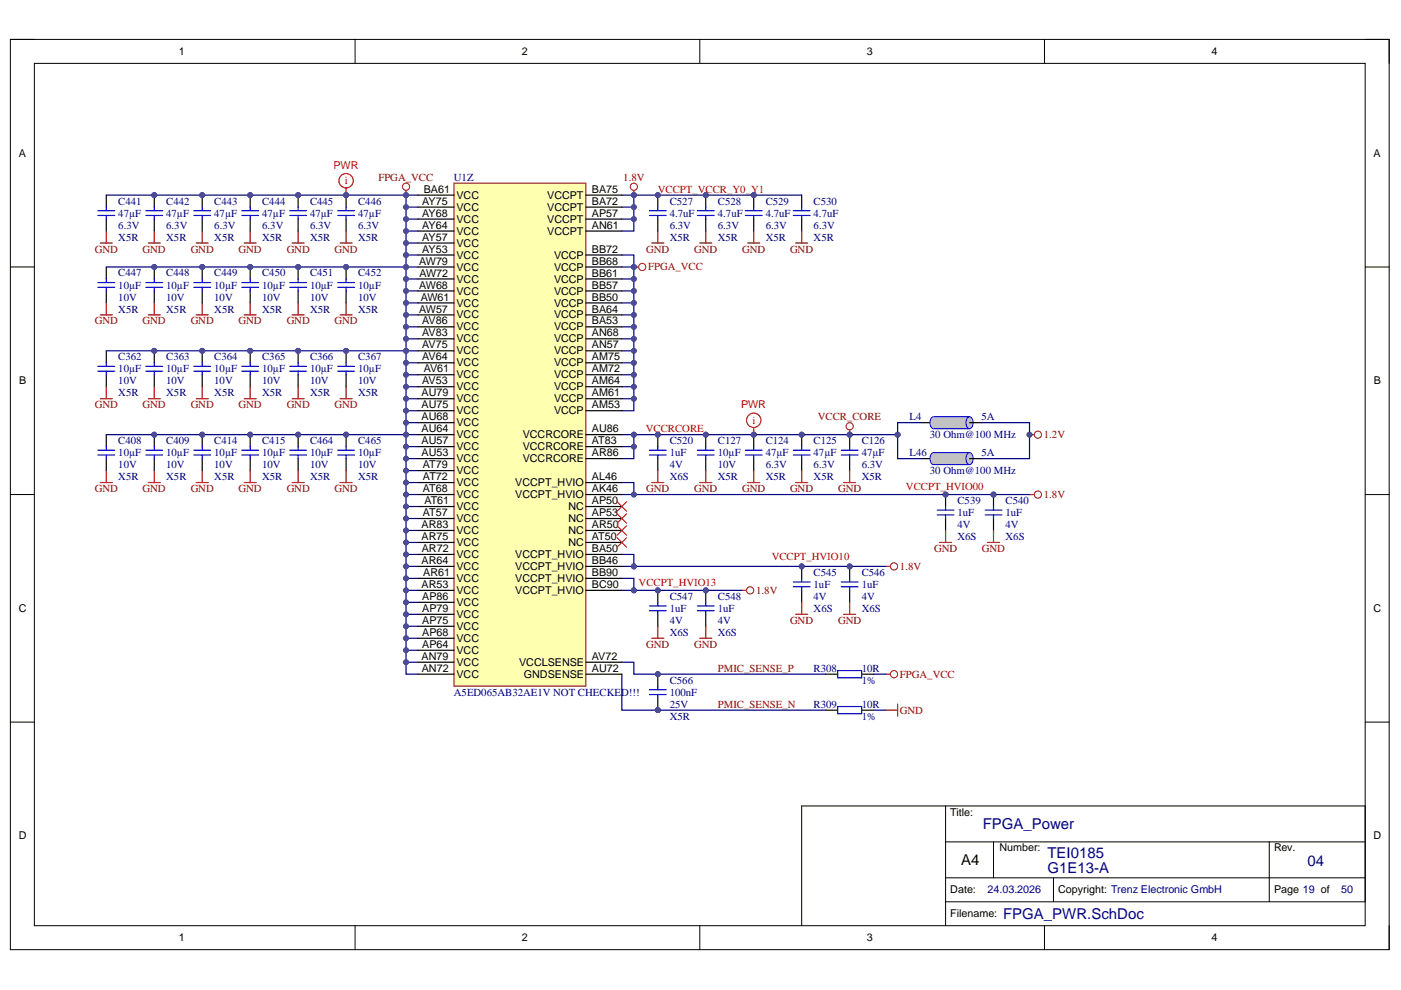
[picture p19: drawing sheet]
<svg xmlns="http://www.w3.org/2000/svg" width="297mm" height="210mm" viewBox="0 0 297 210" stroke-linecap="round" stroke-linejoin="round" font-family="sans-serif">
<defs><g id="words">
<g font-size="3.2" fill="#000080">
<text x="208.4" y="175.8">FPGA_Power</text>
<text x="222.1" y="185.2">G1E13-A</text>
<text x="222.1" y="181.9">TEI0185</text>
<text x="277.2" y="183.6">04</text>
<text x="212.7" y="194.8">FPGA_PWR.SchDoc</text>
</g>
<text font-size="3.2" x="203.8" y="183.4">A4</text>
<g font-size="2.3">
<text x="37.9" y="11.7">1</text>
<text x="110.7" y="11.7">2</text>
<text x="183.8" y="11.7">3</text>
<text x="256.8" y="11.7">4</text>
<text x="4" y="33.3">A</text>
<text x="291.2" y="33.3">A</text>
<text x="89.8" y="40.9">BA61</text>
<text x="125.5" y="40.9">BA75</text>
<text x="89.5" y="43.4">AY75</text>
<text x="89.5" y="45.9">AY68</text>
<text x="96.8" y="42.1">VCC</text>
<text x="96.8" y="44.7">VCC</text>
<text x="96.8" y="47.2">VCC</text>
<text x="116" y="42.1">VCCPT</text>
<text x="116" y="44.7">VCCPT</text>
<text x="116" y="47.2">VCCPT</text>
<text x="125.5" y="43.4">BA72</text>
<text x="125.5" y="45.9">AP57</text>
<text x="89.5" y="48.5">AY64</text>
<text x="89.5" y="51">AY57</text>
<text x="89.5" y="53.6">AY53</text>
<text x="96.8" y="49.7">VCC</text>
<text x="96.8" y="52.3">VCC</text>
<text x="116" y="49.7">VCCPT</text>
<text x="125.5" y="53.6">BB72</text>
<text x="125.5" y="48.5">AN61</text>
<text x="88.9" y="56.1">AW79</text>
<text x="88.9" y="58.7">AW72</text>
<text x="96.8" y="54.8">VCC</text>
<text x="96.8" y="57.4">VCC</text>
<text x="96.8" y="59.9">VCC</text>
<text x="117.5" y="54.8">VCCP</text>
<text x="117.5" y="57.4">VCCP</text>
<text x="117.5" y="59.9">VCCP</text>
<text x="125.5" y="56.1">BB68</text>
<text x="125.5" y="58.7">BB61</text>
<text x="88.9" y="61.2">AW68</text>
<text x="89.2" y="63.7">AW61</text>
<text x="96.8" y="62.5">VCC</text>
<text x="96.8" y="65">VCC</text>
<text x="117.5" y="62.5">VCCP</text>
<text x="117.5" y="65">VCCP</text>
<text x="125.5" y="61.2">BB57</text>
<text x="125.5" y="63.7">BB50</text>
<text x="88.9" y="66.3">AW57</text>
<text x="89.5" y="68.8">AV86</text>
<text x="89.5" y="71.3">AV83</text>
<text x="96.8" y="67.5">VCC</text>
<text x="96.8" y="70.1">VCC</text>
<text x="117.5" y="67.5">VCCP</text>
<text x="117.5" y="70.1">VCCP</text>
<text x="125.5" y="66.3">BA64</text>
<text x="125.5" y="68.8">BA53</text>
<text x="125.5" y="71.3">AN68</text>
<text x="89.5" y="73.9">AV75</text>
<text x="89.5" y="76.4">AV64</text>
<text x="96.8" y="72.6">VCC</text>
<text x="96.8" y="75.1">VCC</text>
<text x="96.8" y="77.7">VCC</text>
<text x="117.5" y="72.6">VCCP</text>
<text x="117.5" y="75.1">VCCP</text>
<text x="117.5" y="77.7">VCCP</text>
<text x="125.5" y="73.9">AN57</text>
<text x="125.5" y="76.4">AM75</text>
<text x="4.1" y="81.5">B</text>
<text x="89.5" y="81.5">AV53</text>
<text x="89.8" y="79">AV61</text>
<text x="96.8" y="80.2">VCC</text>
<text x="96.8" y="82.8">VCC</text>
<text x="117.5" y="80.2">VCCP</text>
<text x="117.5" y="82.8">VCCP</text>
<text x="125.5" y="79">AM72</text>
<text x="125.5" y="81.5">AM64</text>
<text x="291.3" y="81.5">B</text>
<text x="89.4" y="84">AU79</text>
<text x="89.4" y="86.6">AU75</text>
<text x="89.4" y="89.1">AU68</text>
<text x="96.8" y="85.3">VCC</text>
<text x="96.8" y="87.9">VCC</text>
<text x="117.5" y="85.3">VCCP</text>
<text x="117.5" y="87.9">VCCP</text>
<text x="125.5" y="84">AM61</text>
<text x="125.5" y="86.6">AM53</text>
<text x="89.4" y="91.7">AU64</text>
<text x="89.4" y="94.2">AU57</text>
<text x="96.8" y="90.4">VCC</text>
<text x="96.8" y="92.9">VCC</text>
<text x="96.8" y="95.5">VCC</text>
<text x="110.8" y="92.9">VCCRCORE</text>
<text x="110.8" y="95.5">VCCRCORE</text>
<text x="125.5" y="91.7">AU86</text>
<text x="125.5" y="94.2">AT83</text>
<text x="89.4" y="96.7">AU53</text>
<text x="89.6" y="99.3">AT79</text>
<text x="89.7" y="101.8">AT72</text>
<text x="96.8" y="98">VCC</text>
<text x="96.8" y="100.5">VCC</text>
<text x="110.8" y="98">VCCRCORE</text>
<text x="125.5" y="96.7">AR86</text>
<text x="125.5" y="101.8">AL46</text>
<text x="89.6" y="104.3">AT68</text>
<text x="90" y="106.9">AT61</text>
<text x="96.8" y="103.1">VCC</text>
<text x="96.8" y="105.6">VCC</text>
<text x="109.3" y="103.1">VCCPT_HVIO</text>
<text x="109.3" y="105.6">VCCPT_HVIO</text>
<text x="125.5" y="104.3">AK46</text>
<text x="125.5" y="106.9">AP50</text>
<text x="89.4" y="112">AR83</text>
<text x="89.6" y="109.4">AT57</text>
<text x="96.8" y="108.2">VCC</text>
<text x="96.8" y="110.7">VCC</text>
<text x="96.8" y="113.2">VCC</text>
<text x="120.5" y="108.2">NC</text>
<text x="120.5" y="110.7">NC</text>
<text x="120.5" y="113.2">NC</text>
<text x="125.5" y="109.4">AP53</text>
<text x="125.5" y="112">AR50</text>
<text x="89.4" y="114.5">AR75</text>
<text x="89.4" y="119.6">AR64</text>
<text x="89.4" y="117.1">AR72</text>
<text x="96.8" y="115.8">VCC</text>
<text x="96.8" y="118.3">VCC</text>
<text x="109.3" y="118.3">VCCPT_HVIO</text>
<text x="120.5" y="115.8">NC</text>
<text x="125.5" y="119.6">BB46</text>
<text x="125.5" y="117.1">BA50</text>
<text x="125.5" y="114.5">AT50</text>
<text x="89.4" y="124.7">AR53</text>
<text x="89.7" y="122.1">AR61</text>
<text x="96.8" y="120.9">VCC</text>
<text x="96.8" y="123.4">VCC</text>
<text x="96.8" y="125.9">VCC</text>
<text x="109.3" y="125.9">VCCPT_HVIO</text>
<text x="109.3" y="123.4">VCCPT_HVIO</text>
<text x="109.3" y="120.9">VCCPT_HVIO</text>
<text x="125.5" y="124.7">BC90</text>
<text x="125.5" y="122.1">BB90</text>
<text x="4" y="129.7">C</text>
<text x="89.5" y="127.2">AP86</text>
<text x="89.5" y="129.7">AP79</text>
<text x="96.8" y="128.5">VCC</text>
<text x="96.8" y="131">VCC</text>
<text x="291.2" y="129.7">C</text>
<text x="89.5" y="132.3">AP75</text>
<text x="89.5" y="134.8">AP68</text>
<text x="89.5" y="137.4">AP64</text>
<text x="96.8" y="133.6">VCC</text>
<text x="96.8" y="136.1">VCC</text>
<text x="89.4" y="139.9">AN79</text>
<text x="89.4" y="142.4">AN72</text>
<text x="96.8" y="138.6">VCC</text>
<text x="96.8" y="141.2">VCC</text>
<text x="96.8" y="143.7">VCC</text>
<text x="110.1" y="141.2">VCCLSENSE</text>
<text x="111.1" y="143.7">GNDSENSE</text>
<text x="125.5" y="139.9">AV72</text>
<text x="125.5" y="142.4">AU72</text>
<text x="201.5" y="172.9">Title:</text>
<text x="4" y="178">D</text>
<text x="291.2" y="178">D</text>
<text x="211.9" y="180.5">Number:</text>
<text x="270.1" y="180.5">Rev.</text>
<text x="201.5" y="189.4">Date:</text>
<text x="224.4" y="189.4">Copyright: Trenz Electronic GmbH</text>
<text x="270.1" y="189.4">Page 19 of</text>
<text x="201.5" y="194.5">Filename:</text>
<text x="37.9" y="199.6">1</text>
<text x="110.7" y="199.6">2</text>
<text x="183.8" y="199.6">3</text>
<text x="256.8" y="199.6">4</text>
</g>
<g font-size="2.3" fill="#f00">
<text x="70.7" y="35.8">PWR</text>
<text x="73.1" y="39.1">i</text>
<text x="139.5" y="40.9">VCCPT_VCCR_Y0_Y1</text>
<text x="157.1" y="86.6">PWR</text>
<text x="159.5" y="89.9">i</text>
<text x="136.9" y="91.7">VCCRCORE</text>
<text x="192.1" y="103.8">VCCPT_HVIO00</text>
<text x="163.6" y="118.8">VCCPT_HVIO10</text>
<text x="135.4" y="124.1">VCCPT_HVIO13</text>
</g>
<g font-size="2.3" fill="#800000">
<text x="80.2" y="38.3">FPGA_VCC</text>
<text x="132.1" y="38.3">1.8V</text>
<text x="20.1" y="53.5">GND</text>
<text x="30.2" y="53.5">GND</text>
<text x="40.4" y="53.5">GND</text>
<text x="50.6" y="53.5">GND</text>
<text x="60.8" y="53.5">GND</text>
<text x="70.9" y="53.5">GND</text>
<text x="137" y="53.5">GND</text>
<text x="147.2" y="53.5">GND</text>
<text x="157.4" y="53.5">GND</text>
<text x="167.5" y="53.5">GND</text>
<text x="137.4" y="57.3">FPGA_VCC</text>
<text x="20.1" y="68.8">GND</text>
<text x="30.2" y="68.8">GND</text>
<text x="40.4" y="68.8">GND</text>
<text x="50.6" y="68.8">GND</text>
<text x="60.8" y="68.8">GND</text>
<text x="70.9" y="68.8">GND</text>
<text x="20.1" y="86.5">GND</text>
<text x="30.2" y="86.5">GND</text>
<text x="40.4" y="86.5">GND</text>
<text x="50.6" y="86.5">GND</text>
<text x="60.8" y="86.5">GND</text>
<text x="70.9" y="86.5">GND</text>
<text x="173.4" y="89.1">VCCR_CORE</text>
<text x="221.3" y="92.9">1.2V</text>
<text x="20.1" y="104.3">GND</text>
<text x="30.2" y="104.3">GND</text>
<text x="40.4" y="104.3">GND</text>
<text x="50.6" y="104.3">GND</text>
<text x="60.8" y="104.3">GND</text>
<text x="70.9" y="104.3">GND</text>
<text x="137" y="104.3">GND</text>
<text x="147.2" y="104.3">GND</text>
<text x="157.4" y="104.3">GND</text>
<text x="167.5" y="104.3">GND</text>
<text x="177.7" y="104.3">GND</text>
<text x="221.3" y="105.6">1.8V</text>
<text x="198" y="117.1">GND</text>
<text x="208.2" y="117.1">GND</text>
<text x="160.3" y="125.9">1.8V</text>
<text x="190.8" y="120.9">1.8V</text>
<text x="137" y="137.3">GND</text>
<text x="147.2" y="137.3">GND</text>
<text x="167.5" y="132.3">GND</text>
<text x="177.7" y="132.3">GND</text>
<text x="152.2" y="142.4">PMIC_SENSE_P</text>
<text x="190.8" y="143.7">FPGA_VCC</text>
<text x="152.2" y="150.1">PMIC_SENSE_N</text>
<text x="190.8" y="151.3">GND</text>
</g>
<g font-size="2.3" fill="#000080">
<text x="96.2" y="38.3">U1Z</text>
<text x="25.1" y="43.4">C441</text>
<text x="25.1" y="45.9">47µF</text>
<text x="35.2" y="43.4">C442</text>
<text x="35.2" y="45.9">47µF</text>
<text x="45.4" y="43.4">C443</text>
<text x="45.4" y="45.9">47µF</text>
<text x="55.6" y="43.4">C444</text>
<text x="55.6" y="45.9">47µF</text>
<text x="65.7" y="43.4">C445</text>
<text x="65.7" y="45.9">47µF</text>
<text x="75.9" y="43.4">C446</text>
<text x="75.9" y="45.9">47µF</text>
<text x="142" y="43.4">C527</text>
<text x="142" y="45.9">4.7uF</text>
<text x="152.2" y="43.4">C528</text>
<text x="152.2" y="45.9">4.7uF</text>
<text x="162.3" y="43.4">C529</text>
<text x="162.3" y="45.9">4.7uF</text>
<text x="172.5" y="43.4">C530</text>
<text x="172.5" y="45.9">4.7uF</text>
<text x="25.1" y="48.5">6.3V</text>
<text x="25.1" y="51">X5R</text>
<text x="35.2" y="48.5">6.3V</text>
<text x="35.2" y="51">X5R</text>
<text x="45.4" y="48.5">6.3V</text>
<text x="45.4" y="51">X5R</text>
<text x="55.6" y="48.5">6.3V</text>
<text x="55.6" y="51">X5R</text>
<text x="65.7" y="48.5">6.3V</text>
<text x="65.7" y="51">X5R</text>
<text x="75.9" y="48.5">6.3V</text>
<text x="75.9" y="51">X5R</text>
<text x="142" y="48.5">6.3V</text>
<text x="142" y="51">X5R</text>
<text x="152.2" y="48.5">6.3V</text>
<text x="152.2" y="51">X5R</text>
<text x="162.3" y="48.5">6.3V</text>
<text x="162.3" y="51">X5R</text>
<text x="172.5" y="48.5">6.3V</text>
<text x="172.5" y="51">X5R</text>
<text x="25.1" y="58.6">C447</text>
<text x="35.2" y="58.6">C448</text>
<text x="45.4" y="58.6">C449</text>
<text x="55.6" y="58.6">C450</text>
<text x="65.7" y="58.6">C451</text>
<text x="75.9" y="58.6">C452</text>
<text x="25.1" y="63.7">10V</text>
<text x="25.1" y="61.2">10µF</text>
<text x="35.2" y="63.7">10V</text>
<text x="35.2" y="61.2">10µF</text>
<text x="45.4" y="63.7">10V</text>
<text x="45.4" y="61.2">10µF</text>
<text x="55.6" y="63.7">10V</text>
<text x="55.6" y="61.2">10µF</text>
<text x="65.7" y="63.7">10V</text>
<text x="65.7" y="61.2">10µF</text>
<text x="75.9" y="63.7">10V</text>
<text x="75.9" y="61.2">10µF</text>
<text x="25.1" y="66.3">X5R</text>
<text x="35.2" y="66.3">X5R</text>
<text x="45.4" y="66.3">X5R</text>
<text x="55.6" y="66.3">X5R</text>
<text x="65.7" y="66.3">X5R</text>
<text x="75.9" y="66.3">X5R</text>
<text x="25.1" y="76.4">C362</text>
<text x="35.2" y="76.4">C363</text>
<text x="45.4" y="76.4">C364</text>
<text x="55.6" y="76.4">C365</text>
<text x="65.7" y="76.4">C366</text>
<text x="75.9" y="76.4">C367</text>
<text x="25.1" y="81.5">10V</text>
<text x="25.1" y="78.9">10µF</text>
<text x="35.2" y="81.5">10V</text>
<text x="35.2" y="78.9">10µF</text>
<text x="45.4" y="81.5">10V</text>
<text x="45.4" y="78.9">10µF</text>
<text x="55.6" y="81.5">10V</text>
<text x="55.6" y="78.9">10µF</text>
<text x="65.7" y="81.5">10V</text>
<text x="65.7" y="78.9">10µF</text>
<text x="75.9" y="81.5">10V</text>
<text x="75.9" y="78.9">10µF</text>
<text x="25.1" y="84">X5R</text>
<text x="35.2" y="84">X5R</text>
<text x="45.4" y="84">X5R</text>
<text x="55.6" y="84">X5R</text>
<text x="65.7" y="84">X5R</text>
<text x="75.9" y="84">X5R</text>
<text x="192.8" y="89.1">L4</text>
<text x="208.1" y="89.1">5A</text>
<text x="25.1" y="94.2">C408</text>
<text x="35.2" y="94.2">C409</text>
<text x="45.4" y="94.2">C414</text>
<text x="55.6" y="94.2">C415</text>
<text x="65.7" y="94.2">C464</text>
<text x="75.9" y="94.2">C465</text>
<text x="142" y="94.2">C520</text>
<text x="152.2" y="94.2">C127</text>
<text x="162.3" y="94.2">C124</text>
<text x="172.5" y="94.2">C125</text>
<text x="182.7" y="94.2">C126</text>
<text x="197.2" y="92.9">30 Ohm@100 MHz</text>
<text x="25.1" y="99.3">10V</text>
<text x="25.1" y="101.8">X5R</text>
<text x="25.1" y="96.7">10µF</text>
<text x="35.2" y="99.3">10V</text>
<text x="35.2" y="101.8">X5R</text>
<text x="35.2" y="96.7">10µF</text>
<text x="45.4" y="99.3">10V</text>
<text x="45.4" y="101.8">X5R</text>
<text x="45.4" y="96.7">10µF</text>
<text x="55.6" y="99.3">10V</text>
<text x="55.6" y="101.8">X5R</text>
<text x="55.6" y="96.7">10µF</text>
<text x="65.7" y="99.3">10V</text>
<text x="65.7" y="101.8">X5R</text>
<text x="65.7" y="96.7">10µF</text>
<text x="75.9" y="99.3">10V</text>
<text x="75.9" y="101.8">X5R</text>
<text x="75.9" y="96.7">10µF</text>
<text x="142" y="99.3">4V</text>
<text x="142" y="101.8">X6S</text>
<text x="142" y="96.7">1uF</text>
<text x="152.2" y="99.3">10V</text>
<text x="152.2" y="101.8">X5R</text>
<text x="152.2" y="96.7">10µF</text>
<text x="162.3" y="99.3">6.3V</text>
<text x="162.3" y="101.8">X5R</text>
<text x="162.3" y="96.7">47µF</text>
<text x="172.5" y="99.3">6.3V</text>
<text x="172.5" y="101.8">X5R</text>
<text x="172.5" y="96.7">47µF</text>
<text x="182.7" y="99.3">6.3V</text>
<text x="182.7" y="101.8">X5R</text>
<text x="182.7" y="96.7">47µF</text>
<text x="192.8" y="96.7">L46</text>
<text x="197.2" y="100.5">30 Ohm@100 MHz</text>
<text x="208.1" y="96.7">5A</text>
<text x="203" y="106.9">C539</text>
<text x="213.2" y="106.9">C540</text>
<text x="203" y="111.9">4V</text>
<text x="203" y="109.4">1uF</text>
<text x="213.2" y="111.9">4V</text>
<text x="213.2" y="109.4">1uF</text>
<text x="203" y="114.5">X6S</text>
<text x="213.2" y="114.5">X6S</text>
<text x="172.5" y="122.1">C545</text>
<text x="172.5" y="124.7">1uF</text>
<text x="182.7" y="122.1">C546</text>
<text x="182.7" y="124.7">1uF</text>
<text x="142" y="127.2">C547</text>
<text x="142" y="129.7">1uF</text>
<text x="152.2" y="127.2">C548</text>
<text x="152.2" y="129.7">1uF</text>
<text x="172.5" y="127.2">4V</text>
<text x="172.5" y="129.7">X6S</text>
<text x="182.7" y="127.2">4V</text>
<text x="182.7" y="129.7">X6S</text>
<text x="142" y="132.3">4V</text>
<text x="142" y="134.8">X6S</text>
<text x="152.2" y="132.3">4V</text>
<text x="152.2" y="134.8">X6S</text>
<text x="172.5" y="142.4">R308</text>
<text x="182.7" y="142.4">10R</text>
<text x="96.2" y="147.5">A5ED065AB32AE1V NOT CHECKED!!!</text>
<text x="142" y="145">C566</text>
<text x="142" y="147.5">100nF</text>
<text x="182.7" y="145">1%</text>
<text x="142" y="150.1">25V</text>
<text x="142" y="152.6">X5R</text>
<text x="172.5" y="150.1">R309</text>
<text x="182.7" y="152.6">1%</text>
<text x="182.7" y="150.1">10R</text>
<text x="209.4" y="189.4">24.03.2026</text>
<text x="284.3" y="189.4">50</text>
</g>
</g></defs>
<path d="M2.2 8.4h292.3v193h-292.3z" fill="none" stroke="#000" stroke-width=".21"/>
<path d="M7.3 13.4h282.1v182.9h-282.1z" fill-rule="evenodd" fill="#fff"/>
<g fill="none" stroke="#000" stroke-width=".21">
<path d="M2.2 8.4h5.1M7.3 13.4h282.1v182.9h-282.1zM75.3 8.4v5M148.4 8.4v5M221.4 8.4v5M289.4 8.4h5.1v5M2.2 56.6h5.1M289.4 56.6h5.1M2.2 104.9h5.1M289.4 104.9h5.1M2.2 153.1h5.1M289.4 153.1h5.1"/>
<path d="M200.5 170.9v25.4M200.5 178.5h88.9M210.6 178.5v7.6M269.1 178.5v12.7M75.3 196.3v5.1M148.4 196.3v5.1M200.5 191.2h88.9v-20.3h-119.4v25.4M200.5 186.1h88.9M221.4 196.3v5.1M223.4 186.1v5.1M294.5 196.3v5.1"/>
</g>
<circle cx="136.2" cy="56.6" r=".76" fill="none" stroke="#800000" stroke-width=".21"/>
<path d="M134.4 56.6h1" fill="none" stroke="#800000" stroke-width=".25"/>
<circle cx="134.4" cy="56.6" r=".51" fill="#4c4c94"/>
<circle cx="134.4" cy="56.6" r=".51" fill="none" stroke="#4c4c94" stroke-width=".21"/>
<circle cx="86.1" cy="39.6" r=".76" fill="none" stroke="#800000" stroke-width=".21"/>
<path d="M86.1 40.4v1" fill="none" stroke="#800000" stroke-width=".25"/>
<circle cx="86.1" cy="41.4" r=".51" fill="#4c4c94"/>
<circle cx="86.1" cy="41.4" r=".51" fill="none" stroke="#4c4c94" stroke-width=".21"/>
<circle cx="73.4" cy="41.4" r=".51" fill="#4c4c94"/>
<circle cx="73.4" cy="41.4" r=".51" fill="none" stroke="#4c4c94" stroke-width=".21"/>
<path d="M73.4 41.4v2.5" fill="none" stroke="#000" stroke-width=".25"/>
<circle cx="73.4" cy="41.4" r=".51" fill="#4c4c94"/>
<circle cx="73.4" cy="41.4" r=".51" fill="none" stroke="#4c4c94" stroke-width=".21"/>
<path d="M73.4 46.4v2.6" fill="none" stroke="#000" stroke-width=".25"/>
<path d="M71.6 45.7h3.6M71.6 44.7h3.6M73.4 43.9v.8M73.4 45.7v.7" fill="none" stroke="#00f" stroke-width=".25"/>
<circle cx="63.2" cy="41.4" r=".51" fill="#4c4c94"/>
<circle cx="63.2" cy="41.4" r=".51" fill="none" stroke="#4c4c94" stroke-width=".21"/>
<path d="M63.2 41.4v2.5" fill="none" stroke="#000" stroke-width=".25"/>
<circle cx="63.2" cy="41.4" r=".51" fill="#4c4c94"/>
<circle cx="63.2" cy="41.4" r=".51" fill="none" stroke="#4c4c94" stroke-width=".21"/>
<path d="M63.2 46.4v2.6" fill="none" stroke="#000" stroke-width=".25"/>
<path d="M61.4 45.7h3.6M61.4 44.7h3.6M63.2 43.9v.8M63.2 45.7v.7" fill="none" stroke="#00f" stroke-width=".25"/>
<circle cx="53" cy="41.4" r=".51" fill="#4c4c94"/>
<circle cx="53" cy="41.4" r=".51" fill="none" stroke="#4c4c94" stroke-width=".21"/>
<path d="M53 41.4v2.5" fill="none" stroke="#000" stroke-width=".25"/>
<circle cx="53" cy="41.4" r=".51" fill="#4c4c94"/>
<circle cx="53" cy="41.4" r=".51" fill="none" stroke="#4c4c94" stroke-width=".21"/>
<path d="M53 46.4v2.6" fill="none" stroke="#000" stroke-width=".25"/>
<path d="M51.3 45.7h3.5M51.3 44.7h3.5M53 43.9v.8M53 45.7v.7" fill="none" stroke="#00f" stroke-width=".25"/>
<circle cx="42.9" cy="41.4" r=".51" fill="#4c4c94"/>
<circle cx="42.9" cy="41.4" r=".51" fill="none" stroke="#4c4c94" stroke-width=".21"/>
<path d="M42.9 41.4v2.5" fill="none" stroke="#000" stroke-width=".25"/>
<circle cx="42.9" cy="41.4" r=".51" fill="#4c4c94"/>
<circle cx="42.9" cy="41.4" r=".51" fill="none" stroke="#4c4c94" stroke-width=".21"/>
<path d="M42.9 46.4v2.6" fill="none" stroke="#000" stroke-width=".25"/>
<path d="M41.1 45.7h3.6M41.1 44.7h3.6M42.9 43.9v.8M42.9 45.7v.7" fill="none" stroke="#00f" stroke-width=".25"/>
<circle cx="32.7" cy="41.4" r=".51" fill="#4c4c94"/>
<circle cx="32.7" cy="41.4" r=".51" fill="none" stroke="#4c4c94" stroke-width=".21"/>
<path d="M32.7 41.4v2.5" fill="none" stroke="#000" stroke-width=".25"/>
<circle cx="32.7" cy="41.4" r=".51" fill="#4c4c94"/>
<circle cx="32.7" cy="41.4" r=".51" fill="none" stroke="#4c4c94" stroke-width=".21"/>
<path d="M22.5 41.4v2.5M22.5 46.4v2.6M32.7 46.4v2.6" fill="none" stroke="#000" stroke-width=".25"/>
<path d="M20.8 45.7h3.5M20.8 44.7h3.5M22.5 43.9v.8M22.5 45.7v.7M30.9 45.7h3.6M30.9 44.7h3.6M32.7 43.9v.8M32.7 45.7v.7" fill="none" stroke="#00f" stroke-width=".25"/>
<path d="M21.3 51.5h2.5M22.5 49v2.5M31.4 51.5h2.6M32.7 49v2.5M41.6 51.5h2.5M42.9 49v2.5M51.8 51.5h2.5M53 49v2.5M61.9 51.5h2.6M63.2 49v2.5M72.1 51.5h2.5M73.4 49v2.5" fill="none" stroke="#800000" stroke-width=".25"/>
<circle cx="73.4" cy="56.6" r=".51" fill="#4c4c94"/>
<circle cx="73.4" cy="56.6" r=".51" fill="none" stroke="#4c4c94" stroke-width=".21"/>
<path d="M73.4 56.6v2.5" fill="none" stroke="#000" stroke-width=".25"/>
<circle cx="73.4" cy="56.6" r=".51" fill="#4c4c94"/>
<circle cx="73.4" cy="56.6" r=".51" fill="none" stroke="#4c4c94" stroke-width=".21"/>
<path d="M73.4 61.7v2.5" fill="none" stroke="#000" stroke-width=".25"/>
<path d="M71.6 59.9h3.6M73.4 59.1v.8M71.6 60.9h3.6M73.4 60.9v.8" fill="none" stroke="#00f" stroke-width=".25"/>
<circle cx="63.2" cy="56.6" r=".51" fill="#4c4c94"/>
<circle cx="63.2" cy="56.6" r=".51" fill="none" stroke="#4c4c94" stroke-width=".21"/>
<path d="M63.2 56.6v2.5" fill="none" stroke="#000" stroke-width=".25"/>
<circle cx="63.2" cy="56.6" r=".51" fill="#4c4c94"/>
<circle cx="63.2" cy="56.6" r=".51" fill="none" stroke="#4c4c94" stroke-width=".21"/>
<path d="M63.2 61.7v2.5" fill="none" stroke="#000" stroke-width=".25"/>
<path d="M61.4 59.9h3.6M63.2 59.1v.8M61.4 60.9h3.6M63.2 60.9v.8" fill="none" stroke="#00f" stroke-width=".25"/>
<circle cx="53" cy="56.6" r=".51" fill="#4c4c94"/>
<circle cx="53" cy="56.6" r=".51" fill="none" stroke="#4c4c94" stroke-width=".21"/>
<path d="M53 56.6v2.5" fill="none" stroke="#000" stroke-width=".25"/>
<circle cx="53" cy="56.6" r=".51" fill="#4c4c94"/>
<circle cx="53" cy="56.6" r=".51" fill="none" stroke="#4c4c94" stroke-width=".21"/>
<path d="M53 61.7v2.5" fill="none" stroke="#000" stroke-width=".25"/>
<path d="M51.3 59.9h3.5M53 59.1v.8M51.3 60.9h3.5M53 60.9v.8" fill="none" stroke="#00f" stroke-width=".25"/>
<circle cx="42.9" cy="56.6" r=".51" fill="#4c4c94"/>
<circle cx="42.9" cy="56.6" r=".51" fill="none" stroke="#4c4c94" stroke-width=".21"/>
<path d="M42.9 56.6v2.5" fill="none" stroke="#000" stroke-width=".25"/>
<circle cx="42.9" cy="56.6" r=".51" fill="#4c4c94"/>
<circle cx="42.9" cy="56.6" r=".51" fill="none" stroke="#4c4c94" stroke-width=".21"/>
<path d="M42.9 61.7v2.5" fill="none" stroke="#000" stroke-width=".25"/>
<path d="M41.1 59.9h3.6M42.9 59.1v.8M41.1 60.9h3.6M42.9 60.9v.8" fill="none" stroke="#00f" stroke-width=".25"/>
<circle cx="32.7" cy="56.6" r=".51" fill="#4c4c94"/>
<circle cx="32.7" cy="56.6" r=".51" fill="none" stroke="#4c4c94" stroke-width=".21"/>
<path d="M32.7 56.6v2.5" fill="none" stroke="#000" stroke-width=".25"/>
<circle cx="32.7" cy="56.6" r=".51" fill="#4c4c94"/>
<circle cx="32.7" cy="56.6" r=".51" fill="none" stroke="#4c4c94" stroke-width=".21"/>
<path d="M22.5 56.6v2.5M22.5 61.7v2.5M32.7 61.7v2.5" fill="none" stroke="#000" stroke-width=".25"/>
<path d="M20.8 59.9h3.5M22.5 59.1v.8M30.9 59.9h3.6M32.7 59.1v.8M20.8 60.9h3.5M22.5 60.9v.8M30.9 60.9h3.6M32.7 60.9v.8" fill="none" stroke="#00f" stroke-width=".25"/>
<path d="M21.3 66.8h2.5M22.5 64.2v2.6M31.4 66.8h2.6M32.7 64.2v2.6M41.6 66.8h2.5M42.9 64.2v2.6M51.8 66.8h2.5M53 64.2v2.6M61.9 66.8h2.6M63.2 64.2v2.6M72.1 66.8h2.5M73.4 64.2v2.6" fill="none" stroke="#800000" stroke-width=".25"/>
<g fill="none" stroke="#f00" stroke-width=".25">
<path d="M73.4 39.8v1.6"/>
<circle cx="73.4" cy="38.3" r="1.52"/>
</g>
<circle cx="73.4" cy="41.4" r=".51" fill="#4c4c94"/>
<circle cx="73.4" cy="41.4" r=".51" fill="none" stroke="#4c4c94" stroke-width=".21"/>
<circle cx="139.5" cy="142.9" r=".51" fill="#4c4c94"/>
<circle cx="139.5" cy="142.9" r=".51" fill="none" stroke="#4c4c94" stroke-width=".21"/>
<circle cx="139.5" cy="150.6" r=".51" fill="#4c4c94"/>
<circle cx="139.5" cy="150.6" r=".51" fill="none" stroke="#4c4c94" stroke-width=".21"/>
<path d="M139.5 142.9v2.6" fill="none" stroke="#000" stroke-width=".25"/>
<circle cx="139.5" cy="142.9" r=".51" fill="#4c4c94"/>
<circle cx="139.5" cy="142.9" r=".51" fill="none" stroke="#4c4c94" stroke-width=".21"/>
<path d="M139.5 148v2.6" fill="none" stroke="#000" stroke-width=".25"/>
<circle cx="139.5" cy="150.6" r=".51" fill="#4c4c94"/>
<circle cx="139.5" cy="150.6" r=".51" fill="none" stroke="#4c4c94" stroke-width=".21"/>
<path d="M137.7 147.3h3.5M137.7 146.2h3.5M139.5 145.5v.7M139.5 147.3v.7M177.6 142.2h5.1v1.5h-5.1zM177.6 149.8h5.1v1.5h-5.1z" fill="none" stroke="#00f" stroke-width=".25"/>
<path d="M175.1 142.9h2.5M175.1 150.6h2.5M182.7 142.9h2.5M182.7 150.6h2.5" fill="none" stroke="#000" stroke-width=".25"/>
<g fill="none" stroke="#800000" stroke-width=".21">
<circle cx="134.4" cy="39.6" r=".76"/>
<circle cx="189.5" cy="142.9" r=".76"/>
</g>
<path d="M134.4 40.4v1M187.8 142.9h1M187.8 150.6h2.5M190.3 149.3v2.5" fill="none" stroke="#800000" stroke-width=".25"/>
<circle cx="134.4" cy="41.4" r=".51" fill="#4c4c94"/>
<circle cx="134.4" cy="41.4" r=".51" fill="none" stroke="#4c4c94" stroke-width=".21"/>
<circle cx="139.5" cy="41.4" r=".51" fill="#4c4c94"/>
<circle cx="139.5" cy="41.4" r=".51" fill="none" stroke="#4c4c94" stroke-width=".21"/>
<path d="M139.5 41.4v2.5" fill="none" stroke="#000" stroke-width=".25"/>
<circle cx="139.5" cy="41.4" r=".51" fill="#4c4c94"/>
<circle cx="139.5" cy="41.4" r=".51" fill="none" stroke="#4c4c94" stroke-width=".21"/>
<path d="M139.5 46.5v2.5" fill="none" stroke="#000" stroke-width=".25"/>
<path d="M137.7 45.7h3.5M137.7 44.7h3.5M139.5 43.9v.8M139.5 45.7v.8" fill="none" stroke="#00f" stroke-width=".25"/>
<circle cx="149.6" cy="41.4" r=".51" fill="#4c4c94"/>
<circle cx="149.6" cy="41.4" r=".51" fill="none" stroke="#4c4c94" stroke-width=".21"/>
<path d="M149.6 41.4v2.5" fill="none" stroke="#000" stroke-width=".25"/>
<circle cx="149.6" cy="41.4" r=".51" fill="#4c4c94"/>
<circle cx="149.6" cy="41.4" r=".51" fill="none" stroke="#4c4c94" stroke-width=".21"/>
<path d="M149.6 46.5v2.5" fill="none" stroke="#000" stroke-width=".25"/>
<path d="M147.9 45.7h3.5M147.9 44.7h3.5M149.6 43.9v.8M149.6 45.7v.8" fill="none" stroke="#00f" stroke-width=".25"/>
<circle cx="159.8" cy="41.4" r=".51" fill="#4c4c94"/>
<circle cx="159.8" cy="41.4" r=".51" fill="none" stroke="#4c4c94" stroke-width=".21"/>
<path d="M159.8 41.4v2.5" fill="none" stroke="#000" stroke-width=".25"/>
<circle cx="159.8" cy="41.4" r=".51" fill="#4c4c94"/>
<circle cx="159.8" cy="41.4" r=".51" fill="none" stroke="#4c4c94" stroke-width=".21"/>
<path d="M159.8 46.5v2.5M170 41.4v2.5M170 46.5v2.5" fill="none" stroke="#000" stroke-width=".25"/>
<path d="M158 45.7h3.6M158 44.7h3.6M159.8 43.9v.8M159.8 45.7v.8M168.2 45.7h3.6M168.2 44.7h3.6M170 43.9v.8M170 45.7v.8" fill="none" stroke="#00f" stroke-width=".25"/>
<path d="M138.2 51.5h2.5M139.5 49v2.5M148.4 51.5h2.5M149.6 49v2.5M158.5 51.5h2.6M159.8 49v2.5M168.7 51.5h2.5M170 49v2.5M218.3 92.2h1" fill="none" stroke="#800000" stroke-width=".25"/>
<circle cx="220.1" cy="92.2" r=".76" fill="none" stroke="#800000" stroke-width=".21"/>
<circle cx="218.3" cy="92.2" r=".51" fill="#4c4c94"/>
<circle cx="218.3" cy="92.2" r=".51" fill="none" stroke="#4c4c94" stroke-width=".21"/>
<circle cx="139.5" cy="92.2" r=".51" fill="#4c4c94"/>
<circle cx="139.5" cy="92.2" r=".51" fill="none" stroke="#4c4c94" stroke-width=".21"/>
<path d="M139.5 92.2v2.5" fill="none" stroke="#000" stroke-width=".25"/>
<circle cx="139.5" cy="92.2" r=".51" fill="#4c4c94"/>
<circle cx="139.5" cy="92.2" r=".51" fill="none" stroke="#4c4c94" stroke-width=".21"/>
<path d="M139.5 97.2v2.6" fill="none" stroke="#000" stroke-width=".25"/>
<path d="M137.7 96.5h3.5M137.7 95.5h3.5M139.5 94.7v.8M139.5 96.5v.7" fill="none" stroke="#00f" stroke-width=".25"/>
<path d="M139.5 99.8v2.5M138.2 102.3h2.5M157.3 125.2h1" fill="none" stroke="#800000" stroke-width=".25"/>
<circle cx="159" cy="125.2" r=".76" fill="none" stroke="#800000" stroke-width=".21"/>
<circle cx="139.5" cy="125.2" r=".51" fill="#4c4c94"/>
<circle cx="139.5" cy="125.2" r=".51" fill="none" stroke="#4c4c94" stroke-width=".21"/>
<path d="M139.5 125.2v2.5" fill="none" stroke="#000" stroke-width=".25"/>
<circle cx="139.5" cy="125.2" r=".51" fill="#4c4c94"/>
<circle cx="139.5" cy="125.2" r=".51" fill="none" stroke="#4c4c94" stroke-width=".21"/>
<path d="M139.5 130.3v2.5" fill="none" stroke="#000" stroke-width=".25"/>
<path d="M137.7 129.5h3.5M137.7 128.5h3.5M139.5 127.7v.8M139.5 129.5v.8" fill="none" stroke="#00f" stroke-width=".25"/>
<circle cx="149.6" cy="125.2" r=".51" fill="#4c4c94"/>
<circle cx="149.6" cy="125.2" r=".51" fill="none" stroke="#4c4c94" stroke-width=".21"/>
<path d="M149.6 125.2v2.5" fill="none" stroke="#000" stroke-width=".25"/>
<circle cx="149.6" cy="125.2" r=".51" fill="#4c4c94"/>
<circle cx="149.6" cy="125.2" r=".51" fill="none" stroke="#4c4c94" stroke-width=".21"/>
<path d="M149.6 130.3v2.5" fill="none" stroke="#000" stroke-width=".25"/>
<path d="M147.9 129.5h3.5M147.9 128.5h3.5M149.6 127.7v.8M149.6 129.5v.8" fill="none" stroke="#00f" stroke-width=".25"/>
<path d="M138.2 135.3h2.5M139.5 132.8v2.5M148.4 135.3h2.5M149.6 132.8v2.5M187.8 120.1h1" fill="none" stroke="#800000" stroke-width=".25"/>
<circle cx="189.5" cy="120.1" r=".76" fill="none" stroke="#800000" stroke-width=".21"/>
<circle cx="170" cy="120.1" r=".51" fill="#4c4c94"/>
<circle cx="170" cy="120.1" r=".51" fill="none" stroke="#4c4c94" stroke-width=".21"/>
<path d="M170 120.1v2.5" fill="none" stroke="#000" stroke-width=".25"/>
<circle cx="170" cy="120.1" r=".51" fill="#4c4c94"/>
<circle cx="170" cy="120.1" r=".51" fill="none" stroke="#4c4c94" stroke-width=".21"/>
<path d="M170 125.2v2.5" fill="none" stroke="#000" stroke-width=".25"/>
<path d="M168.2 124.4h3.6M168.2 123.4h3.6M170 122.6v.8M170 124.4v.8" fill="none" stroke="#00f" stroke-width=".25"/>
<circle cx="180.1" cy="120.1" r=".51" fill="#4c4c94"/>
<circle cx="180.1" cy="120.1" r=".51" fill="none" stroke="#4c4c94" stroke-width=".21"/>
<path d="M180.1 120.1v2.5" fill="none" stroke="#000" stroke-width=".25"/>
<circle cx="180.1" cy="120.1" r=".51" fill="#4c4c94"/>
<circle cx="180.1" cy="120.1" r=".51" fill="none" stroke="#4c4c94" stroke-width=".21"/>
<path d="M180.1 125.2v2.5" fill="none" stroke="#000" stroke-width=".25"/>
<path d="M178.4 124.4h3.5M178.4 123.4h3.5M180.1 122.6v.8M180.1 124.4v.8" fill="none" stroke="#00f" stroke-width=".25"/>
<path d="M218.3 104.9h1M168.7 130.3h2.5M170 127.7v2.6M178.9 130.3h2.5M180.1 127.7v2.6" fill="none" stroke="#800000" stroke-width=".25"/>
<circle cx="220.1" cy="104.9" r=".76" fill="none" stroke="#800000" stroke-width=".21"/>
<circle cx="200.5" cy="104.9" r=".51" fill="#4c4c94"/>
<circle cx="200.5" cy="104.9" r=".51" fill="none" stroke="#4c4c94" stroke-width=".21"/>
<path d="M200.5 104.9v2.5" fill="none" stroke="#000" stroke-width=".25"/>
<circle cx="200.5" cy="104.9" r=".51" fill="#4c4c94"/>
<circle cx="200.5" cy="104.9" r=".51" fill="none" stroke="#4c4c94" stroke-width=".21"/>
<path d="M200.5 109.9v2.6" fill="none" stroke="#000" stroke-width=".25"/>
<path d="M198.7 109.2h3.6M198.7 108.2h3.6M200.5 107.4v.8M200.5 109.2v.7" fill="none" stroke="#00f" stroke-width=".25"/>
<circle cx="210.6" cy="104.9" r=".51" fill="#4c4c94"/>
<circle cx="210.6" cy="104.9" r=".51" fill="none" stroke="#4c4c94" stroke-width=".21"/>
<path d="M210.6 104.9v2.5" fill="none" stroke="#000" stroke-width=".25"/>
<circle cx="210.6" cy="104.9" r=".51" fill="#4c4c94"/>
<circle cx="210.6" cy="104.9" r=".51" fill="none" stroke="#4c4c94" stroke-width=".21"/>
<path d="M210.6 109.9v2.6" fill="none" stroke="#000" stroke-width=".25"/>
<path d="M208.9 109.2h3.5M208.9 108.2h3.5M210.6 107.4v.8M210.6 109.2v.7" fill="none" stroke="#00f" stroke-width=".25"/>
<path d="M199.2 115h2.5M200.5 112.5v2.5M209.4 115h2.5M210.6 112.5v2.5" fill="none" stroke="#800000" stroke-width=".25"/>
<circle cx="180.1" cy="92.2" r=".51" fill="#4c4c94"/>
<circle cx="180.1" cy="92.2" r=".51" fill="none" stroke="#4c4c94" stroke-width=".21"/>
<path d="M180.1 92.2v2.5" fill="none" stroke="#000" stroke-width=".25"/>
<circle cx="180.1" cy="92.2" r=".51" fill="#4c4c94"/>
<circle cx="180.1" cy="92.2" r=".51" fill="none" stroke="#4c4c94" stroke-width=".21"/>
<path d="M180.1 97.2v2.6" fill="none" stroke="#000" stroke-width=".25"/>
<path d="M178.4 96.5h3.5M178.4 95.5h3.5M180.1 94.7v.8M180.1 96.5v.7" fill="none" stroke="#00f" stroke-width=".25"/>
<path d="M180.1 99.8v2.5M178.9 102.3h2.5" fill="none" stroke="#800000" stroke-width=".25"/>
<circle cx="170" cy="92.2" r=".51" fill="#4c4c94"/>
<circle cx="170" cy="92.2" r=".51" fill="none" stroke="#4c4c94" stroke-width=".21"/>
<path d="M170 92.2v2.5" fill="none" stroke="#000" stroke-width=".25"/>
<circle cx="170" cy="92.2" r=".51" fill="#4c4c94"/>
<circle cx="170" cy="92.2" r=".51" fill="none" stroke="#4c4c94" stroke-width=".21"/>
<path d="M170 97.2v2.6" fill="none" stroke="#000" stroke-width=".25"/>
<path d="M168.2 96.5h3.6M168.2 95.5h3.6M170 94.7v.8M170 96.5v.7" fill="none" stroke="#00f" stroke-width=".25"/>
<path d="M170 99.8v2.5M168.7 102.3h2.5" fill="none" stroke="#800000" stroke-width=".25"/>
<circle cx="159.8" cy="92.2" r=".51" fill="#4c4c94"/>
<circle cx="159.8" cy="92.2" r=".51" fill="none" stroke="#4c4c94" stroke-width=".21"/>
<path d="M159.8 92.2v2.5" fill="none" stroke="#000" stroke-width=".25"/>
<circle cx="159.8" cy="92.2" r=".51" fill="#4c4c94"/>
<circle cx="159.8" cy="92.2" r=".51" fill="none" stroke="#4c4c94" stroke-width=".21"/>
<path d="M159.8 97.2v2.6" fill="none" stroke="#000" stroke-width=".25"/>
<path d="M158 96.5h3.6M158 95.5h3.6M159.8 94.7v.8M159.8 96.5v.7" fill="none" stroke="#00f" stroke-width=".25"/>
<path d="M159.8 99.8v2.5M158.5 102.3h2.6" fill="none" stroke="#800000" stroke-width=".25"/>
<circle cx="149.6" cy="92.2" r=".51" fill="#4c4c94"/>
<circle cx="149.6" cy="92.2" r=".51" fill="none" stroke="#4c4c94" stroke-width=".21"/>
<path d="M149.6 92.2v2.5" fill="none" stroke="#000" stroke-width=".25"/>
<circle cx="149.6" cy="92.2" r=".51" fill="#4c4c94"/>
<circle cx="149.6" cy="92.2" r=".51" fill="none" stroke="#4c4c94" stroke-width=".21"/>
<path d="M149.6 97.2v2.6M195.4 97.2h2.5" fill="none" stroke="#000" stroke-width=".25"/>
<path d="M147.9 96.5h3.5M147.9 95.5h3.5M149.6 94.7v.8M149.6 96.5v.7" fill="none" stroke="#00f" stroke-width=".25"/>
<path d="M149.6 99.8v2.5M148.4 102.3h2.5" fill="none" stroke="#800000" stroke-width=".25"/>
<path d="M197.5 96.2a.7 .7 0 0 1 .8-.1 .7 .7 0 0 1 .4 .7v.4a.92 .92 0 0 1-1 1.2 1.68 1.68 0 0 1-.2-2.2z" fill="#c0c0c0"/>
<path d="M197.5 96.2a.7 .7 0 0 1 .8-.1 .7 .7 0 0 1 .4 .7v.4a.92 .92 0 0 1-1 1.2 1.68 1.68 0 0 1-.2-2.2z" fill="none" stroke="#00f" stroke-width=".21"/>
<path d="M197.9 96h7.7v2.5h-7.7z" fill-rule="evenodd" fill="#c0c0c0"/>
<path d="M197.9 96h7.7v2.5h-7.7z" fill="none" stroke="#c0c0c0" stroke-width=".21"/>
<path d="M205.1 96.2a.69 .69 0 0 1 .8-.1 .69 .69 0 0 1 .4 .7v.4a.92 .92 0 0 1-1 1.2 1.69 1.69 0 0 1-.2-2.2z" fill="#c0c0c0"/>
<path d="M197.9 96h7.7M197.9 98.5h7.7M205.1 96.2a.69 .69 0 0 1 .8-.1 .69 .69 0 0 1 .4 .7v.4a.92 .92 0 0 1-1 1.2 1.69 1.69 0 0 1-.2-2.2z" fill="none" stroke="#00f" stroke-width=".21"/>
<path d="M195.4 89.6h2.5M205.6 97.2h2.5" fill="none" stroke="#000" stroke-width=".25"/>
<path d="M197.5 88.6a.7 .7 0 0 1 .8-.1 .7 .7 0 0 1 .4 .7v.4a.93 .93 0 0 1-1 1.2 1.68 1.68 0 0 1-.2-2.2z" fill="#c0c0c0"/>
<path d="M197.5 88.6a.7 .7 0 0 1 .8-.1 .7 .7 0 0 1 .4 .7v.4a.93 .93 0 0 1-1 1.2 1.68 1.68 0 0 1-.2-2.2z" fill="none" stroke="#00f" stroke-width=".21"/>
<path d="M197.9 88.3h7.7v2.6h-7.7z" fill-rule="evenodd" fill="#c0c0c0"/>
<path d="M197.9 88.3h7.7v2.6h-7.7z" fill="none" stroke="#c0c0c0" stroke-width=".21"/>
<path d="M205.1 88.6a.69 .69 0 0 1 .8-.1 .69 .69 0 0 1 .4 .7v.4a.93 .93 0 0 1-1 1.2 1.69 1.69 0 0 1-.2-2.2z" fill="#c0c0c0"/>
<path d="M197.9 88.3h7.7M197.9 90.9h7.7M205.1 88.6a.69 .69 0 0 1 .8-.1 .69 .69 0 0 1 .4 .7v.4a.93 .93 0 0 1-1 1.2 1.69 1.69 0 0 1-.2-2.2z" fill="none" stroke="#00f" stroke-width=".21"/>
<path d="M205.6 89.6h2.5" fill="none" stroke="#000" stroke-width=".25"/>
<circle cx="180.1" cy="90.4" r=".76" fill="none" stroke="#800000" stroke-width=".21"/>
<path d="M180.1 91.1v1.1" fill="none" stroke="#800000" stroke-width=".25"/>
<circle cx="180.1" cy="92.2" r=".51" fill="#4c4c94"/>
<circle cx="180.1" cy="92.2" r=".51" fill="none" stroke="#4c4c94" stroke-width=".21"/>
<circle cx="73.4" cy="74.4" r=".51" fill="#4c4c94"/>
<circle cx="73.4" cy="74.4" r=".51" fill="none" stroke="#4c4c94" stroke-width=".21"/>
<path d="M73.4 74.4v2.5" fill="none" stroke="#000" stroke-width=".25"/>
<circle cx="73.4" cy="74.4" r=".51" fill="#4c4c94"/>
<circle cx="73.4" cy="74.4" r=".51" fill="none" stroke="#4c4c94" stroke-width=".21"/>
<path d="M73.4 79.5v2.5" fill="none" stroke="#000" stroke-width=".25"/>
<path d="M71.6 78.7h3.6M71.6 77.7h3.6M73.4 76.9v.8M73.4 78.7v.8" fill="none" stroke="#00f" stroke-width=".25"/>
<circle cx="63.2" cy="74.4" r=".51" fill="#4c4c94"/>
<circle cx="63.2" cy="74.4" r=".51" fill="none" stroke="#4c4c94" stroke-width=".21"/>
<path d="M63.2 74.4v2.5" fill="none" stroke="#000" stroke-width=".25"/>
<circle cx="63.2" cy="74.4" r=".51" fill="#4c4c94"/>
<circle cx="63.2" cy="74.4" r=".51" fill="none" stroke="#4c4c94" stroke-width=".21"/>
<path d="M63.2 79.5v2.5" fill="none" stroke="#000" stroke-width=".25"/>
<path d="M61.4 78.7h3.6M61.4 77.7h3.6M63.2 76.9v.8M63.2 78.7v.8" fill="none" stroke="#00f" stroke-width=".25"/>
<circle cx="53" cy="74.4" r=".51" fill="#4c4c94"/>
<circle cx="53" cy="74.4" r=".51" fill="none" stroke="#4c4c94" stroke-width=".21"/>
<path d="M53 74.4v2.5" fill="none" stroke="#000" stroke-width=".25"/>
<circle cx="53" cy="74.4" r=".51" fill="#4c4c94"/>
<circle cx="53" cy="74.4" r=".51" fill="none" stroke="#4c4c94" stroke-width=".21"/>
<path d="M53 79.5v2.5" fill="none" stroke="#000" stroke-width=".25"/>
<path d="M51.3 78.7h3.5M51.3 77.7h3.5M53 76.9v.8M53 78.7v.8" fill="none" stroke="#00f" stroke-width=".25"/>
<circle cx="42.9" cy="74.4" r=".51" fill="#4c4c94"/>
<circle cx="42.9" cy="74.4" r=".51" fill="none" stroke="#4c4c94" stroke-width=".21"/>
<path d="M42.9 74.4v2.5" fill="none" stroke="#000" stroke-width=".25"/>
<circle cx="42.9" cy="74.4" r=".51" fill="#4c4c94"/>
<circle cx="42.9" cy="74.4" r=".51" fill="none" stroke="#4c4c94" stroke-width=".21"/>
<path d="M42.9 79.5v2.5" fill="none" stroke="#000" stroke-width=".25"/>
<path d="M41.1 78.7h3.6M41.1 77.7h3.6M42.9 76.9v.8M42.9 78.7v.8" fill="none" stroke="#00f" stroke-width=".25"/>
<circle cx="32.7" cy="74.4" r=".51" fill="#4c4c94"/>
<circle cx="32.7" cy="74.4" r=".51" fill="none" stroke="#4c4c94" stroke-width=".21"/>
<path d="M32.7 74.4v2.5" fill="none" stroke="#000" stroke-width=".25"/>
<circle cx="32.7" cy="74.4" r=".51" fill="#4c4c94"/>
<circle cx="32.7" cy="74.4" r=".51" fill="none" stroke="#4c4c94" stroke-width=".21"/>
<path d="M22.5 74.4v2.5M22.5 79.5v2.5M32.7 79.5v2.5" fill="none" stroke="#000" stroke-width=".25"/>
<path d="M20.8 78.7h3.5M20.8 77.7h3.5M22.5 76.9v.8M22.5 78.7v.8M30.9 78.7h3.6M30.9 77.7h3.6M32.7 76.9v.8M32.7 78.7v.8" fill="none" stroke="#00f" stroke-width=".25"/>
<path d="M21.3 84.5h2.5M22.5 82v2.5M31.4 84.5h2.6M32.7 82v2.5M41.6 84.5h2.5M42.9 82v2.5M51.8 84.5h2.5M53 82v2.5M61.9 84.5h2.6M63.2 82v2.5M72.1 84.5h2.5M73.4 82v2.5" fill="none" stroke="#800000" stroke-width=".25"/>
<circle cx="73.4" cy="92.2" r=".51" fill="#4c4c94"/>
<circle cx="73.4" cy="92.2" r=".51" fill="none" stroke="#4c4c94" stroke-width=".21"/>
<path d="M73.4 92.2v2.5" fill="none" stroke="#000" stroke-width=".25"/>
<circle cx="73.4" cy="92.2" r=".51" fill="#4c4c94"/>
<circle cx="73.4" cy="92.2" r=".51" fill="none" stroke="#4c4c94" stroke-width=".21"/>
<path d="M73.4 97.2v2.6" fill="none" stroke="#000" stroke-width=".25"/>
<path d="M71.6 96.5h3.6M71.6 95.5h3.6M73.4 94.7v.8M73.4 96.5v.7" fill="none" stroke="#00f" stroke-width=".25"/>
<circle cx="63.2" cy="92.2" r=".51" fill="#4c4c94"/>
<circle cx="63.2" cy="92.2" r=".51" fill="none" stroke="#4c4c94" stroke-width=".21"/>
<path d="M63.2 92.2v2.5" fill="none" stroke="#000" stroke-width=".25"/>
<circle cx="63.2" cy="92.2" r=".51" fill="#4c4c94"/>
<circle cx="63.2" cy="92.2" r=".51" fill="none" stroke="#4c4c94" stroke-width=".21"/>
<path d="M63.2 97.2v2.6" fill="none" stroke="#000" stroke-width=".25"/>
<path d="M61.4 96.5h3.6M61.4 95.5h3.6M63.2 94.7v.8M63.2 96.5v.7" fill="none" stroke="#00f" stroke-width=".25"/>
<circle cx="53" cy="92.2" r=".51" fill="#4c4c94"/>
<circle cx="53" cy="92.2" r=".51" fill="none" stroke="#4c4c94" stroke-width=".21"/>
<path d="M53 92.2v2.5" fill="none" stroke="#000" stroke-width=".25"/>
<circle cx="53" cy="92.2" r=".51" fill="#4c4c94"/>
<circle cx="53" cy="92.2" r=".51" fill="none" stroke="#4c4c94" stroke-width=".21"/>
<path d="M53 97.2v2.6" fill="none" stroke="#000" stroke-width=".25"/>
<path d="M51.3 96.5h3.5M51.3 95.5h3.5M53 94.7v.8M53 96.5v.7" fill="none" stroke="#00f" stroke-width=".25"/>
<circle cx="42.9" cy="92.2" r=".51" fill="#4c4c94"/>
<circle cx="42.9" cy="92.2" r=".51" fill="none" stroke="#4c4c94" stroke-width=".21"/>
<path d="M42.9 92.2v2.5" fill="none" stroke="#000" stroke-width=".25"/>
<circle cx="42.9" cy="92.2" r=".51" fill="#4c4c94"/>
<circle cx="42.9" cy="92.2" r=".51" fill="none" stroke="#4c4c94" stroke-width=".21"/>
<path d="M42.9 97.2v2.6" fill="none" stroke="#000" stroke-width=".25"/>
<path d="M41.1 96.5h3.6M41.1 95.5h3.6M42.9 94.7v.8M42.9 96.5v.7" fill="none" stroke="#00f" stroke-width=".25"/>
<circle cx="32.7" cy="92.2" r=".51" fill="#4c4c94"/>
<circle cx="32.7" cy="92.2" r=".51" fill="none" stroke="#4c4c94" stroke-width=".21"/>
<path d="M32.7 92.2v2.5" fill="none" stroke="#000" stroke-width=".25"/>
<circle cx="32.7" cy="92.2" r=".51" fill="#4c4c94"/>
<circle cx="32.7" cy="92.2" r=".51" fill="none" stroke="#4c4c94" stroke-width=".21"/>
<path d="M22.5 92.2v2.5M22.5 97.2v2.6M32.7 97.2v2.6" fill="none" stroke="#000" stroke-width=".25"/>
<path d="M20.8 96.5h3.5M20.8 95.5h3.5M22.5 94.7v.8M22.5 96.5v.7M30.9 96.5h3.6M30.9 95.5h3.6M32.7 94.7v.8M32.7 96.5v.7" fill="none" stroke="#00f" stroke-width=".25"/>
<path d="M22.5 99.8v2.5M32.7 99.8v2.5M42.9 99.8v2.5M53 99.8v2.5M63.2 99.8v2.5M73.4 99.8v2.5M21.3 102.3h2.5M31.4 102.3h2.6M41.6 102.3h2.5M51.8 102.3h2.5M61.9 102.3h2.6M72.1 102.3h2.5" fill="none" stroke="#800000" stroke-width=".25"/>
<g fill="none" stroke="#f00" stroke-width=".25">
<path d="M159.8 90.6v1.6"/>
<circle cx="159.8" cy="89.1" r="1.52"/>
</g>
<circle cx="159.8" cy="92.2" r=".51" fill="#4c4c94"/>
<circle cx="159.8" cy="92.2" r=".51" fill="none" stroke="#4c4c94" stroke-width=".21"/>
<path d="M22.5 56.6h63.6" fill="none" stroke="#000080" stroke-width=".25"/>
<circle cx="32.7" cy="56.6" r=".51" fill="#4c4c94"/>
<circle cx="32.7" cy="56.6" r=".51" fill="none" stroke="#4c4c94" stroke-width=".21"/>
<circle cx="42.9" cy="56.6" r=".51" fill="#4c4c94"/>
<circle cx="42.9" cy="56.6" r=".51" fill="none" stroke="#4c4c94" stroke-width=".21"/>
<circle cx="53" cy="56.6" r=".51" fill="#4c4c94"/>
<circle cx="53" cy="56.6" r=".51" fill="none" stroke="#4c4c94" stroke-width=".21"/>
<circle cx="63.2" cy="56.6" r=".51" fill="#4c4c94"/>
<circle cx="63.2" cy="56.6" r=".51" fill="none" stroke="#4c4c94" stroke-width=".21"/>
<circle cx="73.4" cy="56.6" r=".51" fill="#4c4c94"/>
<circle cx="73.4" cy="56.6" r=".51" fill="none" stroke="#4c4c94" stroke-width=".21"/>
<circle cx="86.1" cy="56.6" r=".51" fill="#4c4c94"/>
<circle cx="86.1" cy="56.6" r=".51" fill="none" stroke="#4c4c94" stroke-width=".21"/>
<path d="M86.1 41.4h2.5" fill="none" stroke="#000080" stroke-width=".25"/>
<circle cx="86.1" cy="41.4" r=".51" fill="#4c4c94"/>
<circle cx="86.1" cy="41.4" r=".51" fill="none" stroke="#4c4c94" stroke-width=".21"/>
<path d="M86.1 43.9h2.5" fill="none" stroke="#000080" stroke-width=".25"/>
<circle cx="86.1" cy="43.9" r=".51" fill="#4c4c94"/>
<circle cx="86.1" cy="43.9" r=".51" fill="none" stroke="#4c4c94" stroke-width=".21"/>
<path d="M86.1 46.5h2.5" fill="none" stroke="#000080" stroke-width=".25"/>
<circle cx="86.1" cy="46.5" r=".51" fill="#4c4c94"/>
<circle cx="86.1" cy="46.5" r=".51" fill="none" stroke="#4c4c94" stroke-width=".21"/>
<path d="M86.1 49h2.5" fill="none" stroke="#000080" stroke-width=".25"/>
<circle cx="86.1" cy="49" r=".51" fill="#4c4c94"/>
<circle cx="86.1" cy="49" r=".51" fill="none" stroke="#4c4c94" stroke-width=".21"/>
<path d="M86.1 51.5h2.5" fill="none" stroke="#000080" stroke-width=".25"/>
<circle cx="86.1" cy="51.5" r=".51" fill="#4c4c94"/>
<circle cx="86.1" cy="51.5" r=".51" fill="none" stroke="#4c4c94" stroke-width=".21"/>
<path d="M86.1 54.1h2.5" fill="none" stroke="#000080" stroke-width=".25"/>
<circle cx="86.1" cy="54.1" r=".51" fill="#4c4c94"/>
<circle cx="86.1" cy="54.1" r=".51" fill="none" stroke="#4c4c94" stroke-width=".21"/>
<path d="M86.1 56.6h2.5" fill="none" stroke="#000080" stroke-width=".25"/>
<circle cx="86.1" cy="56.6" r=".51" fill="#4c4c94"/>
<circle cx="86.1" cy="56.6" r=".51" fill="none" stroke="#4c4c94" stroke-width=".21"/>
<path d="M86.1 59.1h2.5" fill="none" stroke="#000080" stroke-width=".25"/>
<circle cx="86.1" cy="59.1" r=".51" fill="#4c4c94"/>
<circle cx="86.1" cy="59.1" r=".51" fill="none" stroke="#4c4c94" stroke-width=".21"/>
<path d="M86.1 61.7h2.5" fill="none" stroke="#000080" stroke-width=".25"/>
<circle cx="86.1" cy="61.7" r=".51" fill="#4c4c94"/>
<circle cx="86.1" cy="61.7" r=".51" fill="none" stroke="#4c4c94" stroke-width=".21"/>
<path d="M86.1 64.2h2.5" fill="none" stroke="#000080" stroke-width=".25"/>
<circle cx="86.1" cy="64.2" r=".51" fill="#4c4c94"/>
<circle cx="86.1" cy="64.2" r=".51" fill="none" stroke="#4c4c94" stroke-width=".21"/>
<path d="M86.1 66.8h2.5" fill="none" stroke="#000080" stroke-width=".25"/>
<circle cx="86.1" cy="66.8" r=".51" fill="#4c4c94"/>
<circle cx="86.1" cy="66.8" r=".51" fill="none" stroke="#4c4c94" stroke-width=".21"/>
<path d="M86.1 69.3h2.5" fill="none" stroke="#000080" stroke-width=".25"/>
<circle cx="86.1" cy="69.3" r=".51" fill="#4c4c94"/>
<circle cx="86.1" cy="69.3" r=".51" fill="none" stroke="#4c4c94" stroke-width=".21"/>
<path d="M86.1 71.8h2.5" fill="none" stroke="#000080" stroke-width=".25"/>
<circle cx="86.1" cy="71.8" r=".51" fill="#4c4c94"/>
<circle cx="86.1" cy="71.8" r=".51" fill="none" stroke="#4c4c94" stroke-width=".21"/>
<path d="M86.1 74.4h2.5" fill="none" stroke="#000080" stroke-width=".25"/>
<circle cx="86.1" cy="74.4" r=".51" fill="#4c4c94"/>
<circle cx="86.1" cy="74.4" r=".51" fill="none" stroke="#4c4c94" stroke-width=".21"/>
<path d="M86.1 76.9h2.5" fill="none" stroke="#000080" stroke-width=".25"/>
<circle cx="86.1" cy="76.9" r=".51" fill="#4c4c94"/>
<circle cx="86.1" cy="76.9" r=".51" fill="none" stroke="#4c4c94" stroke-width=".21"/>
<path d="M86.1 79.5h2.5" fill="none" stroke="#000080" stroke-width=".25"/>
<circle cx="86.1" cy="79.5" r=".51" fill="#4c4c94"/>
<circle cx="86.1" cy="79.5" r=".51" fill="none" stroke="#4c4c94" stroke-width=".21"/>
<path d="M86.1 82h2.5" fill="none" stroke="#000080" stroke-width=".25"/>
<circle cx="86.1" cy="82" r=".51" fill="#4c4c94"/>
<circle cx="86.1" cy="82" r=".51" fill="none" stroke="#4c4c94" stroke-width=".21"/>
<path d="M86.1 84.5h2.5" fill="none" stroke="#000080" stroke-width=".25"/>
<circle cx="86.1" cy="84.5" r=".51" fill="#4c4c94"/>
<circle cx="86.1" cy="84.5" r=".51" fill="none" stroke="#4c4c94" stroke-width=".21"/>
<path d="M86.1 87.1h2.5" fill="none" stroke="#000080" stroke-width=".25"/>
<circle cx="86.1" cy="87.1" r=".51" fill="#4c4c94"/>
<circle cx="86.1" cy="87.1" r=".51" fill="none" stroke="#4c4c94" stroke-width=".21"/>
<path d="M86.1 89.6h2.5" fill="none" stroke="#000080" stroke-width=".25"/>
<circle cx="86.1" cy="89.6" r=".51" fill="#4c4c94"/>
<circle cx="86.1" cy="89.6" r=".51" fill="none" stroke="#4c4c94" stroke-width=".21"/>
<path d="M86.1 92.2h2.5" fill="none" stroke="#000080" stroke-width=".25"/>
<circle cx="86.1" cy="92.2" r=".51" fill="#4c4c94"/>
<circle cx="86.1" cy="92.2" r=".51" fill="none" stroke="#4c4c94" stroke-width=".21"/>
<path d="M86.1 94.7h2.5" fill="none" stroke="#000080" stroke-width=".25"/>
<circle cx="86.1" cy="94.7" r=".51" fill="#4c4c94"/>
<circle cx="86.1" cy="94.7" r=".51" fill="none" stroke="#4c4c94" stroke-width=".21"/>
<path d="M86.1 97.2h2.5" fill="none" stroke="#000080" stroke-width=".25"/>
<circle cx="86.1" cy="97.2" r=".51" fill="#4c4c94"/>
<circle cx="86.1" cy="97.2" r=".51" fill="none" stroke="#4c4c94" stroke-width=".21"/>
<path d="M86.1 99.8h2.5" fill="none" stroke="#000080" stroke-width=".25"/>
<circle cx="86.1" cy="99.8" r=".51" fill="#4c4c94"/>
<circle cx="86.1" cy="99.8" r=".51" fill="none" stroke="#4c4c94" stroke-width=".21"/>
<path d="M86.1 102.3h2.5" fill="none" stroke="#000080" stroke-width=".25"/>
<circle cx="86.1" cy="102.3" r=".51" fill="#4c4c94"/>
<circle cx="86.1" cy="102.3" r=".51" fill="none" stroke="#4c4c94" stroke-width=".21"/>
<path d="M86.1 104.9h2.5" fill="none" stroke="#000080" stroke-width=".25"/>
<circle cx="86.1" cy="104.9" r=".51" fill="#4c4c94"/>
<circle cx="86.1" cy="104.9" r=".51" fill="none" stroke="#4c4c94" stroke-width=".21"/>
<path d="M86.1 107.4h2.5" fill="none" stroke="#000080" stroke-width=".25"/>
<circle cx="86.1" cy="107.4" r=".51" fill="#4c4c94"/>
<circle cx="86.1" cy="107.4" r=".51" fill="none" stroke="#4c4c94" stroke-width=".21"/>
<path d="M86.1 109.9h2.5" fill="none" stroke="#000080" stroke-width=".25"/>
<circle cx="86.1" cy="109.9" r=".51" fill="#4c4c94"/>
<circle cx="86.1" cy="109.9" r=".51" fill="none" stroke="#4c4c94" stroke-width=".21"/>
<path d="M86.1 112.5h2.5" fill="none" stroke="#000080" stroke-width=".25"/>
<circle cx="86.1" cy="112.5" r=".51" fill="#4c4c94"/>
<circle cx="86.1" cy="112.5" r=".51" fill="none" stroke="#4c4c94" stroke-width=".21"/>
<path d="M86.1 115h2.5" fill="none" stroke="#000080" stroke-width=".25"/>
<circle cx="86.1" cy="115" r=".51" fill="#4c4c94"/>
<circle cx="86.1" cy="115" r=".51" fill="none" stroke="#4c4c94" stroke-width=".21"/>
<path d="M86.1 117.6h2.5" fill="none" stroke="#000080" stroke-width=".25"/>
<circle cx="86.1" cy="117.6" r=".51" fill="#4c4c94"/>
<circle cx="86.1" cy="117.6" r=".51" fill="none" stroke="#4c4c94" stroke-width=".21"/>
<path d="M86.1 120.1h2.5" fill="none" stroke="#000080" stroke-width=".25"/>
<circle cx="86.1" cy="120.1" r=".51" fill="#4c4c94"/>
<circle cx="86.1" cy="120.1" r=".51" fill="none" stroke="#4c4c94" stroke-width=".21"/>
<path d="M86.1 122.6h2.5" fill="none" stroke="#000080" stroke-width=".25"/>
<circle cx="86.1" cy="122.6" r=".51" fill="#4c4c94"/>
<circle cx="86.1" cy="122.6" r=".51" fill="none" stroke="#4c4c94" stroke-width=".21"/>
<path d="M86.1 125.2h2.5" fill="none" stroke="#000080" stroke-width=".25"/>
<circle cx="86.1" cy="125.2" r=".51" fill="#4c4c94"/>
<circle cx="86.1" cy="125.2" r=".51" fill="none" stroke="#4c4c94" stroke-width=".21"/>
<path d="M86.1 127.7h2.5" fill="none" stroke="#000080" stroke-width=".25"/>
<circle cx="86.1" cy="127.7" r=".51" fill="#4c4c94"/>
<circle cx="86.1" cy="127.7" r=".51" fill="none" stroke="#4c4c94" stroke-width=".21"/>
<path d="M86.1 130.3h2.5" fill="none" stroke="#000080" stroke-width=".25"/>
<circle cx="86.1" cy="130.2" r=".51" fill="#4c4c94"/>
<circle cx="86.1" cy="130.2" r=".51" fill="none" stroke="#4c4c94" stroke-width=".21"/>
<path d="M86.1 132.8h2.5" fill="none" stroke="#000080" stroke-width=".25"/>
<circle cx="86.1" cy="132.8" r=".51" fill="#4c4c94"/>
<circle cx="86.1" cy="132.8" r=".51" fill="none" stroke="#4c4c94" stroke-width=".21"/>
<path d="M86.1 135.3h2.5" fill="none" stroke="#000080" stroke-width=".25"/>
<circle cx="86.1" cy="135.3" r=".51" fill="#4c4c94"/>
<circle cx="86.1" cy="135.3" r=".51" fill="none" stroke="#4c4c94" stroke-width=".21"/>
<path d="M86.1 137.9h2.5" fill="none" stroke="#000080" stroke-width=".25"/>
<circle cx="86.1" cy="137.9" r=".51" fill="#4c4c94"/>
<circle cx="86.1" cy="137.9" r=".51" fill="none" stroke="#4c4c94" stroke-width=".21"/>
<path d="M86.1 140.4h2.5" fill="none" stroke="#000080" stroke-width=".25"/>
<circle cx="86.1" cy="140.4" r=".51" fill="#4c4c94"/>
<circle cx="86.1" cy="140.4" r=".51" fill="none" stroke="#4c4c94" stroke-width=".21"/>
<path d="M131.8 56.6h2.6" fill="none" stroke="#000080" stroke-width=".25"/>
<circle cx="134.4" cy="56.6" r=".51" fill="#4c4c94"/>
<circle cx="134.4" cy="56.6" r=".51" fill="none" stroke="#4c4c94" stroke-width=".21"/>
<path d="M131.8 59.1h2.6" fill="none" stroke="#000080" stroke-width=".25"/>
<circle cx="134.4" cy="59.1" r=".51" fill="#4c4c94"/>
<circle cx="134.4" cy="59.1" r=".51" fill="none" stroke="#4c4c94" stroke-width=".21"/>
<path d="M131.8 61.7h2.6" fill="none" stroke="#000080" stroke-width=".25"/>
<circle cx="134.4" cy="61.7" r=".51" fill="#4c4c94"/>
<circle cx="134.4" cy="61.7" r=".51" fill="none" stroke="#4c4c94" stroke-width=".21"/>
<path d="M131.8 64.2h2.6" fill="none" stroke="#000080" stroke-width=".25"/>
<circle cx="134.4" cy="64.2" r=".51" fill="#4c4c94"/>
<circle cx="134.4" cy="64.2" r=".51" fill="none" stroke="#4c4c94" stroke-width=".21"/>
<path d="M131.8 66.8h2.6" fill="none" stroke="#000080" stroke-width=".25"/>
<circle cx="134.4" cy="66.8" r=".51" fill="#4c4c94"/>
<circle cx="134.4" cy="66.8" r=".51" fill="none" stroke="#4c4c94" stroke-width=".21"/>
<path d="M131.8 69.3h2.6" fill="none" stroke="#000080" stroke-width=".25"/>
<circle cx="134.4" cy="69.3" r=".51" fill="#4c4c94"/>
<circle cx="134.4" cy="69.3" r=".51" fill="none" stroke="#4c4c94" stroke-width=".21"/>
<path d="M131.8 71.8h2.6" fill="none" stroke="#000080" stroke-width=".25"/>
<circle cx="134.4" cy="71.8" r=".51" fill="#4c4c94"/>
<circle cx="134.4" cy="71.8" r=".51" fill="none" stroke="#4c4c94" stroke-width=".21"/>
<path d="M131.8 74.4h2.6" fill="none" stroke="#000080" stroke-width=".25"/>
<circle cx="134.4" cy="74.4" r=".51" fill="#4c4c94"/>
<circle cx="134.4" cy="74.4" r=".51" fill="none" stroke="#4c4c94" stroke-width=".21"/>
<path d="M131.8 76.9h2.6" fill="none" stroke="#000080" stroke-width=".25"/>
<circle cx="134.4" cy="76.9" r=".51" fill="#4c4c94"/>
<circle cx="134.4" cy="76.9" r=".51" fill="none" stroke="#4c4c94" stroke-width=".21"/>
<path d="M131.8 79.5h2.6" fill="none" stroke="#000080" stroke-width=".25"/>
<circle cx="134.4" cy="79.5" r=".51" fill="#4c4c94"/>
<circle cx="134.4" cy="79.5" r=".51" fill="none" stroke="#4c4c94" stroke-width=".21"/>
<path d="M131.8 82h2.6" fill="none" stroke="#000080" stroke-width=".25"/>
<circle cx="134.4" cy="82" r=".51" fill="#4c4c94"/>
<circle cx="134.4" cy="82" r=".51" fill="none" stroke="#4c4c94" stroke-width=".21"/>
<path d="M131.8 84.5h2.6" fill="none" stroke="#000080" stroke-width=".25"/>
<circle cx="134.4" cy="84.5" r=".51" fill="#4c4c94"/>
<circle cx="134.4" cy="84.5" r=".51" fill="none" stroke="#4c4c94" stroke-width=".21"/>
<path d="M22.5 41.4h63.6v101.5h2.5" fill="none" stroke="#000080" stroke-width=".25"/>
<circle cx="32.7" cy="41.4" r=".51" fill="#4c4c94"/>
<circle cx="32.7" cy="41.4" r=".51" fill="none" stroke="#4c4c94" stroke-width=".21"/>
<circle cx="42.9" cy="41.4" r=".51" fill="#4c4c94"/>
<circle cx="42.9" cy="41.4" r=".51" fill="none" stroke="#4c4c94" stroke-width=".21"/>
<circle cx="53" cy="41.4" r=".51" fill="#4c4c94"/>
<circle cx="53" cy="41.4" r=".51" fill="none" stroke="#4c4c94" stroke-width=".21"/>
<circle cx="63.2" cy="41.4" r=".51" fill="#4c4c94"/>
<circle cx="63.2" cy="41.4" r=".51" fill="none" stroke="#4c4c94" stroke-width=".21"/>
<circle cx="73.4" cy="41.4" r=".51" fill="#4c4c94"/>
<circle cx="73.4" cy="41.4" r=".51" fill="none" stroke="#4c4c94" stroke-width=".21"/>
<circle cx="86.1" cy="41.4" r=".51" fill="#4c4c94"/>
<circle cx="86.1" cy="41.4" r=".51" fill="none" stroke="#4c4c94" stroke-width=".21"/>
<circle cx="86.1" cy="43.9" r=".51" fill="#4c4c94"/>
<circle cx="86.1" cy="43.9" r=".51" fill="none" stroke="#4c4c94" stroke-width=".21"/>
<circle cx="86.1" cy="46.5" r=".51" fill="#4c4c94"/>
<circle cx="86.1" cy="46.5" r=".51" fill="none" stroke="#4c4c94" stroke-width=".21"/>
<circle cx="86.1" cy="49" r=".51" fill="#4c4c94"/>
<circle cx="86.1" cy="49" r=".51" fill="none" stroke="#4c4c94" stroke-width=".21"/>
<circle cx="86.1" cy="51.5" r=".51" fill="#4c4c94"/>
<circle cx="86.1" cy="51.5" r=".51" fill="none" stroke="#4c4c94" stroke-width=".21"/>
<circle cx="86.1" cy="54.1" r=".51" fill="#4c4c94"/>
<circle cx="86.1" cy="54.1" r=".51" fill="none" stroke="#4c4c94" stroke-width=".21"/>
<circle cx="86.1" cy="56.6" r=".51" fill="#4c4c94"/>
<circle cx="86.1" cy="56.6" r=".51" fill="none" stroke="#4c4c94" stroke-width=".21"/>
<circle cx="86.1" cy="59.1" r=".51" fill="#4c4c94"/>
<circle cx="86.1" cy="59.1" r=".51" fill="none" stroke="#4c4c94" stroke-width=".21"/>
<circle cx="86.1" cy="61.7" r=".51" fill="#4c4c94"/>
<circle cx="86.1" cy="61.7" r=".51" fill="none" stroke="#4c4c94" stroke-width=".21"/>
<circle cx="86.1" cy="64.2" r=".51" fill="#4c4c94"/>
<circle cx="86.1" cy="64.2" r=".51" fill="none" stroke="#4c4c94" stroke-width=".21"/>
<circle cx="86.1" cy="66.8" r=".51" fill="#4c4c94"/>
<circle cx="86.1" cy="66.8" r=".51" fill="none" stroke="#4c4c94" stroke-width=".21"/>
<circle cx="86.1" cy="69.3" r=".51" fill="#4c4c94"/>
<circle cx="86.1" cy="69.3" r=".51" fill="none" stroke="#4c4c94" stroke-width=".21"/>
<circle cx="86.1" cy="71.8" r=".51" fill="#4c4c94"/>
<circle cx="86.1" cy="71.8" r=".51" fill="none" stroke="#4c4c94" stroke-width=".21"/>
<circle cx="86.1" cy="74.4" r=".51" fill="#4c4c94"/>
<circle cx="86.1" cy="74.4" r=".51" fill="none" stroke="#4c4c94" stroke-width=".21"/>
<circle cx="86.1" cy="76.9" r=".51" fill="#4c4c94"/>
<circle cx="86.1" cy="76.9" r=".51" fill="none" stroke="#4c4c94" stroke-width=".21"/>
<circle cx="86.1" cy="79.5" r=".51" fill="#4c4c94"/>
<circle cx="86.1" cy="79.5" r=".51" fill="none" stroke="#4c4c94" stroke-width=".21"/>
<circle cx="86.1" cy="82" r=".51" fill="#4c4c94"/>
<circle cx="86.1" cy="82" r=".51" fill="none" stroke="#4c4c94" stroke-width=".21"/>
<circle cx="86.1" cy="84.5" r=".51" fill="#4c4c94"/>
<circle cx="86.1" cy="84.5" r=".51" fill="none" stroke="#4c4c94" stroke-width=".21"/>
<circle cx="86.1" cy="87.1" r=".51" fill="#4c4c94"/>
<circle cx="86.1" cy="87.1" r=".51" fill="none" stroke="#4c4c94" stroke-width=".21"/>
<circle cx="86.1" cy="89.6" r=".51" fill="#4c4c94"/>
<circle cx="86.1" cy="89.6" r=".51" fill="none" stroke="#4c4c94" stroke-width=".21"/>
<circle cx="86.1" cy="92.2" r=".51" fill="#4c4c94"/>
<circle cx="86.1" cy="92.2" r=".51" fill="none" stroke="#4c4c94" stroke-width=".21"/>
<circle cx="86.1" cy="94.7" r=".51" fill="#4c4c94"/>
<circle cx="86.1" cy="94.7" r=".51" fill="none" stroke="#4c4c94" stroke-width=".21"/>
<circle cx="86.1" cy="97.2" r=".51" fill="#4c4c94"/>
<circle cx="86.1" cy="97.2" r=".51" fill="none" stroke="#4c4c94" stroke-width=".21"/>
<circle cx="86.1" cy="99.8" r=".51" fill="#4c4c94"/>
<circle cx="86.1" cy="99.8" r=".51" fill="none" stroke="#4c4c94" stroke-width=".21"/>
<circle cx="86.1" cy="102.3" r=".51" fill="#4c4c94"/>
<circle cx="86.1" cy="102.3" r=".51" fill="none" stroke="#4c4c94" stroke-width=".21"/>
<circle cx="86.1" cy="104.9" r=".51" fill="#4c4c94"/>
<circle cx="86.1" cy="104.9" r=".51" fill="none" stroke="#4c4c94" stroke-width=".21"/>
<circle cx="86.1" cy="107.4" r=".51" fill="#4c4c94"/>
<circle cx="86.1" cy="107.4" r=".51" fill="none" stroke="#4c4c94" stroke-width=".21"/>
<circle cx="86.1" cy="109.9" r=".51" fill="#4c4c94"/>
<circle cx="86.1" cy="109.9" r=".51" fill="none" stroke="#4c4c94" stroke-width=".21"/>
<circle cx="86.1" cy="112.5" r=".51" fill="#4c4c94"/>
<circle cx="86.1" cy="112.5" r=".51" fill="none" stroke="#4c4c94" stroke-width=".21"/>
<circle cx="86.1" cy="115" r=".51" fill="#4c4c94"/>
<circle cx="86.1" cy="115" r=".51" fill="none" stroke="#4c4c94" stroke-width=".21"/>
<circle cx="86.1" cy="117.6" r=".51" fill="#4c4c94"/>
<circle cx="86.1" cy="117.6" r=".51" fill="none" stroke="#4c4c94" stroke-width=".21"/>
<circle cx="86.1" cy="120.1" r=".51" fill="#4c4c94"/>
<circle cx="86.1" cy="120.1" r=".51" fill="none" stroke="#4c4c94" stroke-width=".21"/>
<circle cx="86.1" cy="122.6" r=".51" fill="#4c4c94"/>
<circle cx="86.1" cy="122.6" r=".51" fill="none" stroke="#4c4c94" stroke-width=".21"/>
<circle cx="86.1" cy="125.2" r=".51" fill="#4c4c94"/>
<circle cx="86.1" cy="125.2" r=".51" fill="none" stroke="#4c4c94" stroke-width=".21"/>
<circle cx="86.1" cy="127.7" r=".51" fill="#4c4c94"/>
<circle cx="86.1" cy="127.7" r=".51" fill="none" stroke="#4c4c94" stroke-width=".21"/>
<circle cx="86.1" cy="130.2" r=".51" fill="#4c4c94"/>
<circle cx="86.1" cy="130.2" r=".51" fill="none" stroke="#4c4c94" stroke-width=".21"/>
<circle cx="86.1" cy="132.8" r=".51" fill="#4c4c94"/>
<circle cx="86.1" cy="132.8" r=".51" fill="none" stroke="#4c4c94" stroke-width=".21"/>
<circle cx="86.1" cy="135.3" r=".51" fill="#4c4c94"/>
<circle cx="86.1" cy="135.3" r=".51" fill="none" stroke="#4c4c94" stroke-width=".21"/>
<circle cx="86.1" cy="137.9" r=".51" fill="#4c4c94"/>
<circle cx="86.1" cy="137.9" r=".51" fill="none" stroke="#4c4c94" stroke-width=".21"/>
<circle cx="86.1" cy="140.4" r=".51" fill="#4c4c94"/>
<circle cx="86.1" cy="140.4" r=".51" fill="none" stroke="#4c4c94" stroke-width=".21"/>
<path d="M131.8 142.9v7.7h7.7" fill="none" stroke="#000080" stroke-width=".25"/>
<circle cx="139.5" cy="150.6" r=".51" fill="#4c4c94"/>
<circle cx="139.5" cy="150.6" r=".51" fill="none" stroke="#4c4c94" stroke-width=".21"/>
<path d="M134.4 125.2h22.9" fill="none" stroke="#000080" stroke-width=".25"/>
<circle cx="134.4" cy="125.2" r=".51" fill="#4c4c94"/>
<circle cx="134.4" cy="125.2" r=".51" fill="none" stroke="#4c4c94" stroke-width=".21"/>
<circle cx="139.5" cy="125.2" r=".51" fill="#4c4c94"/>
<circle cx="139.5" cy="125.2" r=".51" fill="none" stroke="#4c4c94" stroke-width=".21"/>
<circle cx="149.6" cy="125.2" r=".51" fill="#4c4c94"/>
<circle cx="149.6" cy="125.2" r=".51" fill="none" stroke="#4c4c94" stroke-width=".21"/>
<path d="M134.4 120.1h53.4" fill="none" stroke="#000080" stroke-width=".25"/>
<circle cx="134.4" cy="120.1" r=".51" fill="#4c4c94"/>
<circle cx="134.4" cy="120.1" r=".51" fill="none" stroke="#4c4c94" stroke-width=".21"/>
<circle cx="170" cy="120.1" r=".51" fill="#4c4c94"/>
<circle cx="170" cy="120.1" r=".51" fill="none" stroke="#4c4c94" stroke-width=".21"/>
<circle cx="180.1" cy="120.1" r=".51" fill="#4c4c94"/>
<circle cx="180.1" cy="120.1" r=".51" fill="none" stroke="#4c4c94" stroke-width=".21"/>
<path d="M208.1 89.6h10.2v7.6h-10.2" fill="none" stroke="#000080" stroke-width=".25"/>
<circle cx="218.3" cy="92.2" r=".51" fill="#4c4c94"/>
<circle cx="218.3" cy="92.2" r=".51" fill="none" stroke="#4c4c94" stroke-width=".21"/>
<path d="M131.8 41.4h2.6" fill="none" stroke="#000080" stroke-width=".25"/>
<circle cx="134.4" cy="41.4" r=".51" fill="#4c4c94"/>
<circle cx="134.4" cy="41.4" r=".51" fill="none" stroke="#4c4c94" stroke-width=".21"/>
<path d="M131.8 43.9h2.6" fill="none" stroke="#000080" stroke-width=".25"/>
<circle cx="134.4" cy="43.9" r=".51" fill="#4c4c94"/>
<circle cx="134.4" cy="43.9" r=".51" fill="none" stroke="#4c4c94" stroke-width=".21"/>
<path d="M131.8 46.5h2.6" fill="none" stroke="#000080" stroke-width=".25"/>
<circle cx="134.4" cy="46.5" r=".51" fill="#4c4c94"/>
<circle cx="134.4" cy="46.5" r=".51" fill="none" stroke="#4c4c94" stroke-width=".21"/>
<path d="M134.4 41.4v7.6h-2.6" fill="none" stroke="#000080" stroke-width=".25"/>
<circle cx="134.4" cy="41.4" r=".51" fill="#4c4c94"/>
<circle cx="134.4" cy="41.4" r=".51" fill="none" stroke="#4c4c94" stroke-width=".21"/>
<circle cx="134.4" cy="43.9" r=".51" fill="#4c4c94"/>
<circle cx="134.4" cy="43.9" r=".51" fill="none" stroke="#4c4c94" stroke-width=".21"/>
<circle cx="134.4" cy="46.5" r=".51" fill="#4c4c94"/>
<circle cx="134.4" cy="46.5" r=".51" fill="none" stroke="#4c4c94" stroke-width=".21"/>
<path d="M134.4 41.4h35.6" fill="none" stroke="#000080" stroke-width=".25"/>
<circle cx="134.4" cy="41.4" r=".51" fill="#4c4c94"/>
<circle cx="134.4" cy="41.4" r=".51" fill="none" stroke="#4c4c94" stroke-width=".21"/>
<circle cx="139.5" cy="41.4" r=".51" fill="#4c4c94"/>
<circle cx="139.5" cy="41.4" r=".51" fill="none" stroke="#4c4c94" stroke-width=".21"/>
<circle cx="149.6" cy="41.4" r=".51" fill="#4c4c94"/>
<circle cx="149.6" cy="41.4" r=".51" fill="none" stroke="#4c4c94" stroke-width=".21"/>
<circle cx="159.8" cy="41.4" r=".51" fill="#4c4c94"/>
<circle cx="159.8" cy="41.4" r=".51" fill="none" stroke="#4c4c94" stroke-width=".21"/>
<path d="M131.8 54.1h2.6v33h-2.6" fill="none" stroke="#000080" stroke-width=".25"/>
<circle cx="134.4" cy="56.6" r=".51" fill="#4c4c94"/>
<circle cx="134.4" cy="56.6" r=".51" fill="none" stroke="#4c4c94" stroke-width=".21"/>
<circle cx="134.4" cy="59.1" r=".51" fill="#4c4c94"/>
<circle cx="134.4" cy="59.1" r=".51" fill="none" stroke="#4c4c94" stroke-width=".21"/>
<circle cx="134.4" cy="61.7" r=".51" fill="#4c4c94"/>
<circle cx="134.4" cy="61.7" r=".51" fill="none" stroke="#4c4c94" stroke-width=".21"/>
<circle cx="134.4" cy="64.2" r=".51" fill="#4c4c94"/>
<circle cx="134.4" cy="64.2" r=".51" fill="none" stroke="#4c4c94" stroke-width=".21"/>
<circle cx="134.4" cy="66.8" r=".51" fill="#4c4c94"/>
<circle cx="134.4" cy="66.8" r=".51" fill="none" stroke="#4c4c94" stroke-width=".21"/>
<circle cx="134.4" cy="69.3" r=".51" fill="#4c4c94"/>
<circle cx="134.4" cy="69.3" r=".51" fill="none" stroke="#4c4c94" stroke-width=".21"/>
<circle cx="134.4" cy="71.8" r=".51" fill="#4c4c94"/>
<circle cx="134.4" cy="71.8" r=".51" fill="none" stroke="#4c4c94" stroke-width=".21"/>
<circle cx="134.4" cy="74.4" r=".51" fill="#4c4c94"/>
<circle cx="134.4" cy="74.4" r=".51" fill="none" stroke="#4c4c94" stroke-width=".21"/>
<circle cx="134.4" cy="76.9" r=".51" fill="#4c4c94"/>
<circle cx="134.4" cy="76.9" r=".51" fill="none" stroke="#4c4c94" stroke-width=".21"/>
<circle cx="134.4" cy="79.5" r=".51" fill="#4c4c94"/>
<circle cx="134.4" cy="79.5" r=".51" fill="none" stroke="#4c4c94" stroke-width=".21"/>
<circle cx="134.4" cy="82" r=".51" fill="#4c4c94"/>
<circle cx="134.4" cy="82" r=".51" fill="none" stroke="#4c4c94" stroke-width=".21"/>
<circle cx="134.4" cy="84.5" r=".51" fill="#4c4c94"/>
<circle cx="134.4" cy="84.5" r=".51" fill="none" stroke="#4c4c94" stroke-width=".21"/>
<path d="M134.4 92.2h55.9" fill="none" stroke="#000080" stroke-width=".25"/>
<circle cx="134.4" cy="92.2" r=".51" fill="#4c4c94"/>
<circle cx="134.4" cy="92.2" r=".51" fill="none" stroke="#4c4c94" stroke-width=".21"/>
<circle cx="139.5" cy="92.2" r=".51" fill="#4c4c94"/>
<circle cx="139.5" cy="92.2" r=".51" fill="none" stroke="#4c4c94" stroke-width=".21"/>
<circle cx="149.6" cy="92.2" r=".51" fill="#4c4c94"/>
<circle cx="149.6" cy="92.2" r=".51" fill="none" stroke="#4c4c94" stroke-width=".21"/>
<circle cx="159.8" cy="92.2" r=".51" fill="#4c4c94"/>
<circle cx="159.8" cy="92.2" r=".51" fill="none" stroke="#4c4c94" stroke-width=".21"/>
<circle cx="170" cy="92.2" r=".51" fill="#4c4c94"/>
<circle cx="170" cy="92.2" r=".51" fill="none" stroke="#4c4c94" stroke-width=".21"/>
<circle cx="180.1" cy="92.2" r=".51" fill="#4c4c94"/>
<circle cx="180.1" cy="92.2" r=".51" fill="none" stroke="#4c4c94" stroke-width=".21"/>
<circle cx="190.3" cy="92.2" r=".51" fill="#4c4c94"/>
<circle cx="190.3" cy="92.2" r=".51" fill="none" stroke="#4c4c94" stroke-width=".21"/>
<path d="M131.8 92.2h2.6" fill="none" stroke="#000080" stroke-width=".25"/>
<circle cx="134.4" cy="92.2" r=".51" fill="#4c4c94"/>
<circle cx="134.4" cy="92.2" r=".51" fill="none" stroke="#4c4c94" stroke-width=".21"/>
<path d="M131.8 94.7h2.6" fill="none" stroke="#000080" stroke-width=".25"/>
<circle cx="134.4" cy="94.7" r=".51" fill="#4c4c94"/>
<circle cx="134.4" cy="94.7" r=".51" fill="none" stroke="#4c4c94" stroke-width=".21"/>
<path d="M134.4 92.2v5h-2.6" fill="none" stroke="#000080" stroke-width=".25"/>
<circle cx="134.4" cy="92.2" r=".51" fill="#4c4c94"/>
<circle cx="134.4" cy="92.2" r=".51" fill="none" stroke="#4c4c94" stroke-width=".21"/>
<circle cx="134.4" cy="94.7" r=".51" fill="#4c4c94"/>
<circle cx="134.4" cy="94.7" r=".51" fill="none" stroke="#4c4c94" stroke-width=".21"/>
<path d="M131.8 125.2h2.6" fill="none" stroke="#000080" stroke-width=".25"/>
<circle cx="134.4" cy="125.2" r=".51" fill="#4c4c94"/>
<circle cx="134.4" cy="125.2" r=".51" fill="none" stroke="#4c4c94" stroke-width=".21"/>
<path d="M131.8 120.1h2.6" fill="none" stroke="#000080" stroke-width=".25"/>
<circle cx="134.4" cy="120.1" r=".51" fill="#4c4c94"/>
<circle cx="134.4" cy="120.1" r=".51" fill="none" stroke="#4c4c94" stroke-width=".21"/>
<path d="M131.8 104.9h2.6" fill="none" stroke="#000080" stroke-width=".25"/>
<circle cx="134.4" cy="104.9" r=".51" fill="#4c4c94"/>
<circle cx="134.4" cy="104.9" r=".51" fill="none" stroke="#4c4c94" stroke-width=".21"/>
<path d="M131.8 122.6h2.6v2.6" fill="none" stroke="#000080" stroke-width=".25"/>
<circle cx="134.4" cy="125.2" r=".51" fill="#4c4c94"/>
<circle cx="134.4" cy="125.2" r=".51" fill="none" stroke="#4c4c94" stroke-width=".21"/>
<path d="M131.8 117.6h2.6v2.5" fill="none" stroke="#000080" stroke-width=".25"/>
<circle cx="134.4" cy="120.1" r=".51" fill="#4c4c94"/>
<circle cx="134.4" cy="120.1" r=".51" fill="none" stroke="#4c4c94" stroke-width=".21"/>
<path d="M131.8 102.3h2.6v2.6h83.9" fill="none" stroke="#000080" stroke-width=".25"/>
<circle cx="210.6" cy="104.9" r=".51" fill="#4c4c94"/>
<circle cx="210.6" cy="104.9" r=".51" fill="none" stroke="#4c4c94" stroke-width=".21"/>
<circle cx="200.5" cy="104.9" r=".51" fill="#4c4c94"/>
<circle cx="200.5" cy="104.9" r=".51" fill="none" stroke="#4c4c94" stroke-width=".21"/>
<circle cx="134.4" cy="104.9" r=".51" fill="#4c4c94"/>
<circle cx="134.4" cy="104.9" r=".51" fill="none" stroke="#4c4c94" stroke-width=".21"/>
<path d="M22.5 74.4h63.6M185.2 142.9h2.6M185.2 150.6h2.6" fill="none" stroke="#000080" stroke-width=".25"/>
<circle cx="32.7" cy="74.4" r=".51" fill="#4c4c94"/>
<circle cx="32.7" cy="74.4" r=".51" fill="none" stroke="#4c4c94" stroke-width=".21"/>
<circle cx="42.9" cy="74.4" r=".51" fill="#4c4c94"/>
<circle cx="42.9" cy="74.4" r=".51" fill="none" stroke="#4c4c94" stroke-width=".21"/>
<circle cx="53" cy="74.4" r=".51" fill="#4c4c94"/>
<circle cx="53" cy="74.4" r=".51" fill="none" stroke="#4c4c94" stroke-width=".21"/>
<circle cx="63.2" cy="74.4" r=".51" fill="#4c4c94"/>
<circle cx="63.2" cy="74.4" r=".51" fill="none" stroke="#4c4c94" stroke-width=".21"/>
<circle cx="73.4" cy="74.4" r=".51" fill="#4c4c94"/>
<circle cx="73.4" cy="74.4" r=".51" fill="none" stroke="#4c4c94" stroke-width=".21"/>
<circle cx="86.1" cy="74.4" r=".51" fill="#4c4c94"/>
<circle cx="86.1" cy="74.4" r=".51" fill="none" stroke="#4c4c94" stroke-width=".21"/>
<path d="M22.5 92.2h63.6" fill="none" stroke="#000080" stroke-width=".25"/>
<circle cx="32.7" cy="92.2" r=".51" fill="#4c4c94"/>
<circle cx="32.7" cy="92.2" r=".51" fill="none" stroke="#4c4c94" stroke-width=".21"/>
<circle cx="42.9" cy="92.2" r=".51" fill="#4c4c94"/>
<circle cx="42.9" cy="92.2" r=".51" fill="none" stroke="#4c4c94" stroke-width=".21"/>
<circle cx="53" cy="92.2" r=".51" fill="#4c4c94"/>
<circle cx="53" cy="92.2" r=".51" fill="none" stroke="#4c4c94" stroke-width=".21"/>
<circle cx="63.2" cy="92.2" r=".51" fill="#4c4c94"/>
<circle cx="63.2" cy="92.2" r=".51" fill="none" stroke="#4c4c94" stroke-width=".21"/>
<circle cx="73.4" cy="92.2" r=".51" fill="#4c4c94"/>
<circle cx="73.4" cy="92.2" r=".51" fill="none" stroke="#4c4c94" stroke-width=".21"/>
<circle cx="86.1" cy="92.2" r=".51" fill="#4c4c94"/>
<circle cx="86.1" cy="92.2" r=".51" fill="none" stroke="#4c4c94" stroke-width=".21"/>
<path d="M190.3 92.2v5h5.1" fill="none" stroke="#000080" stroke-width=".25"/>
<circle cx="190.3" cy="92.2" r=".51" fill="#4c4c94"/>
<circle cx="190.3" cy="92.2" r=".51" fill="none" stroke="#4c4c94" stroke-width=".21"/>
<path d="M195.4 89.6h-5.1v2.6" fill="none" stroke="#000080" stroke-width=".25"/>
<circle cx="190.3" cy="92.2" r=".51" fill="#4c4c94"/>
<circle cx="190.3" cy="92.2" r=".51" fill="none" stroke="#4c4c94" stroke-width=".21"/>
<path d="M131.8 140.4h2.6v2.5h40.7" fill="none" stroke="#000080" stroke-width=".25"/>
<circle cx="139.5" cy="142.9" r=".51" fill="#4c4c94"/>
<circle cx="139.5" cy="142.9" r=".51" fill="none" stroke="#4c4c94" stroke-width=".21"/>
<path d="M139.5 150.6h35.6" fill="none" stroke="#000080" stroke-width=".25"/>
<circle cx="139.5" cy="150.6" r=".51" fill="#4c4c94"/>
<circle cx="139.5" cy="150.6" r=".51" fill="none" stroke="#4c4c94" stroke-width=".21"/>
<path d="M96.3 38.8h27.9v106.7h-27.9z" fill-rule="evenodd" fill="#ffffb0"/>
<path d="M96.3 38.8h27.9v106.7h-27.9z" fill="none" stroke="#800000" stroke-width=".21"/>
<g fill="none" stroke="#000" stroke-width=".25">
<path d="M88.6 41.4h7.7M88.6 43.9h7.7M88.6 46.5h7.7M88.6 49h7.7M88.6 51.5h7.7M88.6 54.1h7.7M88.6 56.6h7.7M88.6 59.1h7.7M124.2 41.4h7.6M124.2 43.9h7.6M124.2 46.5h7.6M124.2 49h7.6"/>
<path d="M124.2 54.1h7.6M124.2 56.6h7.6M124.2 59.1h7.6M88.6 61.7h7.7M88.6 64.2h7.7M88.6 66.8h7.7M88.6 69.3h7.7M88.6 71.8h7.7M88.6 74.4h7.7M88.6 76.9h7.7M88.6 79.5h7.7M124.2 61.7h7.6"/>
<path d="M124.2 64.2h7.6M124.2 66.8h7.6M124.2 69.3h7.6M124.2 71.8h7.6M124.2 74.4h7.6M124.2 76.9h7.6M124.2 79.5h7.6M88.6 82h7.7M88.6 84.5h7.7M88.6 87.1h7.7M88.6 89.6h7.7M88.6 92.2h7.7"/>
<path d="M88.6 94.7h7.7M88.6 97.2h7.7M88.6 99.8h7.7M124.2 82h7.6M124.2 84.5h7.6M124.2 87.1h7.6M124.2 92.2h7.6M124.2 94.7h7.6M124.2 97.2h7.6M88.6 102.3h7.7M88.6 104.9h7.7M88.6 107.4h7.7"/>
<path d="M88.6 109.9h7.7M88.6 112.5h7.7M88.6 115h7.7M88.6 117.6h7.7M124.2 102.3h7.6M124.2 104.9h7.6M124.2 107.4h7.6M124.2 109.9h7.6M124.2 112.5h7.6M124.2 115h7.6M124.2 117.6h7.6M88.6 120.1h7.7"/>
<path d="M88.6 122.6h7.7M88.6 125.2h7.7M88.6 127.7h7.7M88.6 130.3h7.7M88.6 132.8h7.7M88.6 135.3h7.7M88.6 137.9h7.7M124.2 120.1h7.6M124.2 122.6h7.6M124.2 125.2h7.6M88.6 140.4h7.7M88.6 142.9h7.7"/>
<path d="M124.2 140.4h7.6M124.2 142.9h7.6"/>
</g>
<path d="M130.8 106.4l2.1 2M130.8 108.9l2.1 2M130.8 111.5l2.1 2M130.8 114l2.1 2M132.9 106.4l-2.1 2M132.9 108.9l-2.1 2M132.9 111.5l-2.1 2M132.9 114l-2.1 2" fill="none" stroke="#f00" stroke-width=".21"/>
<use href="#words"/>
</svg>
